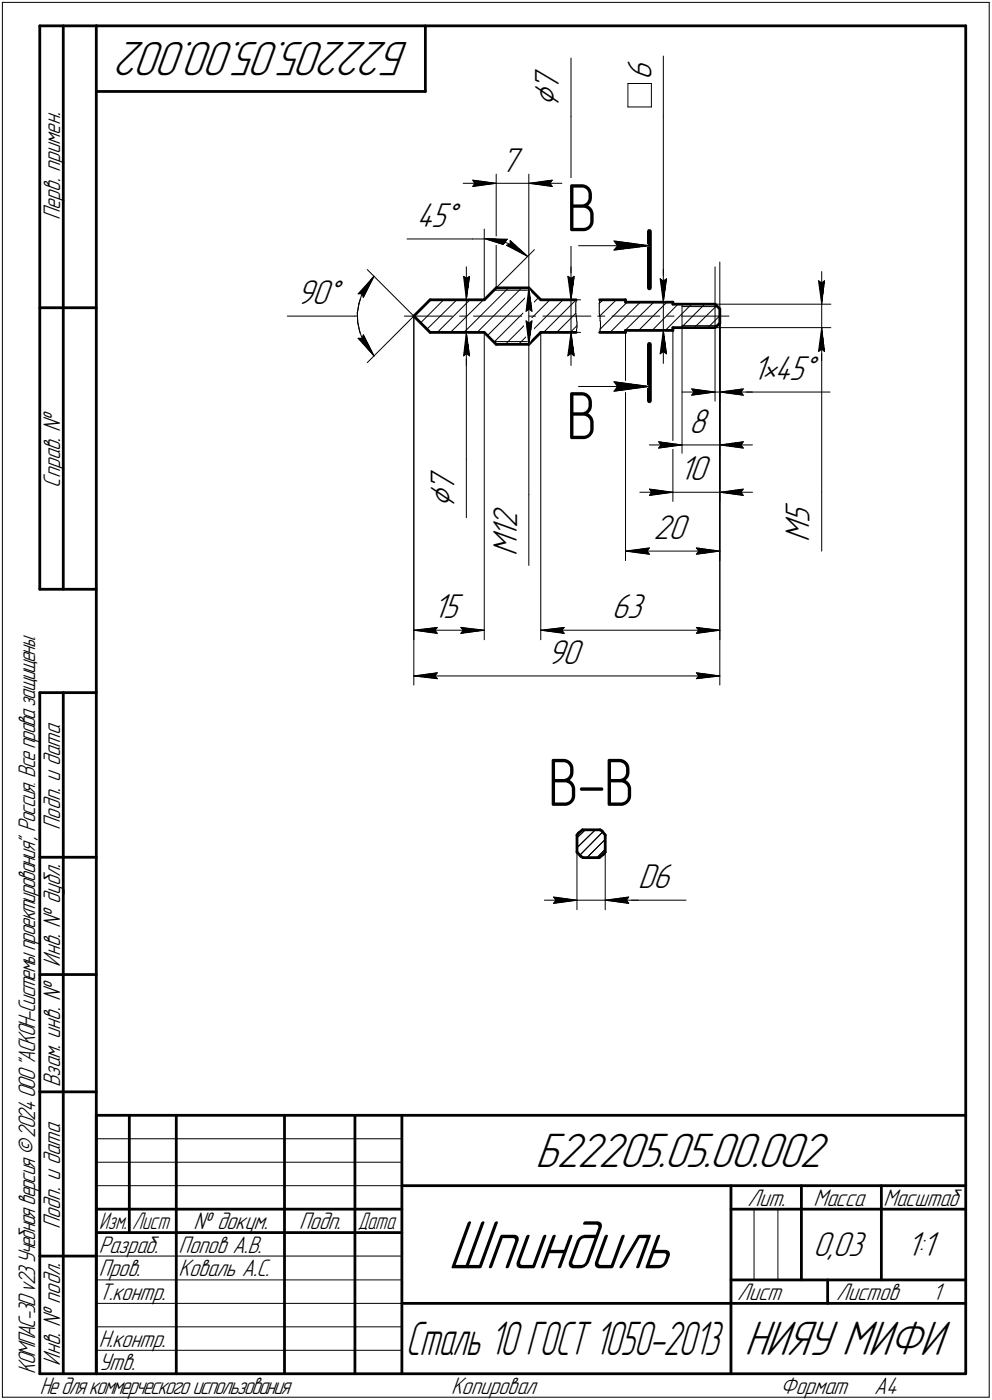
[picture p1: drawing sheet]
<svg xmlns="http://www.w3.org/2000/svg" width="211mm" height="298mm" viewBox="0 0 211 298" stroke-linecap="round" stroke-linejoin="round" font-family="sans-serif">
<defs><g id="words">
<text font-size="15.6" x="95.3" y="270.1">Шпиндиль</text>
<g font-size="14.6">
<text x="120.6" y="49.2">В</text>
<text x="120.6" y="93.5">В</text>
<text x="116.7" y="171.6">В-В</text>
</g>
<g font-size="10.9">
<text x="87.1" y="9" transform="rotate(-180 87.1 9)">Б22205.05.00.002</text>
<text x="113.9" y="248.5">Б22205.05.00.002</text>
<text x="158.4" y="288.5">НИЯУ МИФИ</text>
</g>
<text font-size="10.7" x="86.3" y="288.5">Сталь 10 ГОСТ 1050-2013</text>
<g font-size="8.5">
<text x="118.9" y="22.8" transform="rotate(-90 118.9 22.8)">⌀</text>
<text x="96.7" y="108.3" transform="rotate(-90 96.7 108.3)">⌀</text>
</g>
<g font-size="7.8">
<text x="138.6" y="17.1" transform="rotate(-90 138.6 17.1)">6</text>
<text x="118.9" y="19.4" transform="rotate(-90 118.9 19.4)">7</text>
<text x="106.5" y="36.5">7</text>
<text x="88.6" y="48.3">45°</text>
<text x="63.2" y="64.7">90°</text>
<text x="160.1" y="80.9">1•45°</text>
<text x="146.6" y="92.2">8</text>
<text x="96.7" y="104.8" transform="rotate(-90 96.7 104.8)">7</text>
<text x="144.6" y="102.3">10</text>
<text x="110" y="112.3" transform="rotate(-90 110 112.3)">2</text>
<text x="172.3" y="111.4" transform="rotate(-90 172.3 111.4)">5</text>
<text x="110" y="118.4" transform="rotate(-90 110 118.4)">M</text>
<text x="110" y="114.5" transform="rotate(-90 110 114.5)">1</text>
<text x="139.1" y="114.8">20</text>
<text x="172.3" y="115.4" transform="rotate(-90 172.3 115.4)">M</text>
<text x="92.2" y="131.7">15</text>
<text x="130.2" y="131.7">63</text>
<text x="116.5" y="141.4">90</text>
<text x="135.8" y="189.2">D6</text>
<text x="173" y="267.5">0,03</text>
<text x="192.9" y="267.5">1:1</text>
</g>
<g font-size="5.4">
<text x="12.8" y="46.9" transform="rotate(-90 12.8 46.9)">Перв. примен.</text>
<text x="12.8" y="103.8" transform="rotate(-90 12.8 103.8)">Справ. №</text>
<text x="12.8" y="176.7" transform="rotate(-90 12.8 176.7)">Подп. и дата</text>
<text x="12.8" y="205.8" transform="rotate(-90 12.8 205.8)">Инв. № дубл.</text>
<text x="12.8" y="231.6" transform="rotate(-90 12.8 231.6)">Взам. инв. №</text>
<text x="159.1" y="256.8">Лит.</text>
<text x="173.1" y="256.8">Масса</text>
<text x="188" y="256.8">Масштаб</text>
<text x="12.8" y="261.7" transform="rotate(-90 12.8 261.7)">Подп. и дата</text>
<text x="41.2" y="261.8">№ докум.</text>
<text x="63.6" y="261.8">Подп.</text>
<text x="21" y="266.8">Разраб.</text>
<text x="38" y="266.8">Попов А.В.</text>
<text x="21" y="271.8">Пров.</text>
<text x="38" y="271.8">Коваль А.С.</text>
<text x="21" y="276.8">Т.контр.</text>
<text x="156.9" y="276.8">Лист</text>
<text x="177.9" y="276.8">Листов</text>
<text x="198.4" y="276.8">1</text>
<text x="21" y="286.8">Н.контр.</text>
<text x="7.5" y="292.5" transform="rotate(-90 7.5 292.5)">КОМПАС-3Dv23Учебнаяверсия©2024ООО&quot;АСКОН-Системыпроектирования&quot;, Россия. Всеправазащищены.</text>
<text x="12.8" y="290.8" transform="rotate(-90 12.8 290.8)">Инв. № подл.</text>
<text x="21" y="291.8">Утв.</text>
<text x="8.5" y="296.7">Недлякоммерческогоиспользования</text>
<text x="96" y="296.8">Копировал</text>
<text x="166" y="296.8">Формат</text>
<text x="186" y="296.8">A4</text>
</g>
<g font-size="5.3">
<text x="21.1" y="261.8">Изм.</text>
<text x="28.1" y="261.8">Лист</text>
<text x="76.1" y="261.8">Дата</text>
</g>
</g></defs>
<g fill="none" stroke="#000" stroke-width=".59">
<path d="M8.5 5.5v120zM8.5 5.5h12zM13.5 5.5v120zM20.5 5.5v287zM20.5 5.5h185zM20.5 19.5h70zM90.5 5.5v14zM205.5 5.5v287zM8.5 65.5h12zM88.1 67.3l3.4 3.5zM91.5 63.8l-3.4 3.5zM91.5 70.8h11.5z"/>
<path d="M91.5 63.8h11.5zM103 70.8l2.6 2.5zM105.6 61.3l-2.6 2.5zM105.6 61.3h6.9zM105.6 73.3h6.9zM112.5 61.3l2.6 2.5zM115.1 70.8h7.5zM115.1 63.8h7.5zM115.1 70.8l-2.6 2.5zM127.6 70.8h5.5zM127.6 63.8h5.5zM133.1 70.4v.4z"/>
<path d="M133.1 64.3h10.1zM133.1 63.8v.5zM133.1 70.4h10.1zM143.2 64.8h8.9zM143.2 64.3v.5zM143.2 69.8h8.9zM143.2 69.8v.6zM152.1 64.8l1.1 1zM152.1 69.8l1.1-1zM153.2 65.8v3zM8.5 125.5h12zM8.5 147.5v145z"/>
<path d="M8.5 147.5h12zM13.5 147.5v145zM122.8 177.8v3.6zM123.1 177.4l.9-.7zM123.1 177.4l-.3 .4zM124 176.7h3.7zM127.7 176.7l.4 .3zM128.1 177l.7 .8zM128.8 177.8v3.6zM8.5 182.5h12zM122.8 181.4l.7 .9zM123.5 182.3l.5 .3z"/>
<path d="M124 182.6h3.5zM127.5 182.6l.9-.7zM128.8 181.4l-.4 .5zM8.5 207.5h12zM8.5 232.5h12zM20.5 237.5h185zM20.5 237.5v55zM27.5 237.5v25zM37.5 237.5v55zM60.5 237.5v55zM75.5 237.5v55zM85.5 237.5v55z"/>
<path d="M20.5 257.5h65zM85.5 252.5h120zM155.5 252.5v40zM155.5 257.5h15zM170.5 252.5v20zM170.5 257.5h35zM187.5 252.5v20zM8.5 267.5h12zM20.5 262.5h65zM85.5 277.5h70zM155.5 277.5h50zM155.5 272.5h50z"/>
<path d="M176.1 272.5v5zM8.5 292.5h12zM20.5 292.5h185z"/>
</g>
<g fill="none" stroke="#000" stroke-width=".21">
<path d="M.5 .5v297zM.5 .5h210zM121.5 12.4v12.4zM133.6 17.8v5zM133.6 17.8h5zM138.6 17.8v5zM141.1 11.9v12.9zM210.5 .5v297zM98.6 39h7zM100.6 38.4l5 .6zM100.6 38.4l.4 .6zM100.6 39.7l5-.7z"/>
<path d="M101 39l-.4 .7zM105.6 37.1v24.2zM105.6 39h6.9zM112.5 37.1v24.2zM112.5 39l5 .7zM112.5 39l5-.6zM112.5 39h7zM117 39l.5 .7zM117.5 38.4l-.5 .6zM121.5 24.8v39zM133.6 22.8h5zM141.1 24.8v39.5z"/>
<path d="M78.1 57.4l10 9.9zM79.1 59.4l-1.2 1.6zM79.1 59.4l.5-.6zM79.6 58.8l-2.3 4.5zM79.6 58.8l-3.4 3.8zM86.6 50.9h13.9zM98.6 58.8l.6 .5zM98.6 58.8l.6 5zM99.2 59.3l.7-.5zM99.2 56.8v7zM99.9 58.8l-.7 5zM100.5 50.9h3.8z"/>
<path d="M103 50.8l2.2 .2zM103 48.8v15zM103 50.8l5.1 .2zM103 50.8l4.9 1.5zM105.2 51l2 .5zM107.2 51.5l1.9 .7zM107.4 51.6l.7-.6zM107.4 51.6l.5 .7zM107.8 52.2l4.5 2.4zM107.8 52.2l.7-.2zM108.5 51.2v.8zM108.5 51.2l3.8 3.4z"/>
<path d="M109.1 52.2l1.8 1.2zM110.9 53.4l1.4 1.2zM120.8 58.8l.7 .5zM120.8 58.8l.7 5zM121.5 59.3l.7-.5zM121.5 56.8v7zM122.2 58.8l-.7 5zM123.1 52.3h15.1zM130.6 53.3l7.6-1zM130.6 51.3l.8 1zM130.6 51.3l7.6 1zM131.4 52.3l-.8 1z"/>
<path d="M140.5 59.4l.6 .5zM140.5 59.4l.6 4.9zM141.1 59.9l.7-.5zM141.1 57.3v7zM141.8 59.4l-.7 4.9zM152.1 56.8v28.6zM153.2 55.8v29.6zM174.2 59.8l.6 .5zM174.2 59.8l.6 5zM174.8 57.8v7zM175.4 59.8l-.6 5zM61.1 67.3h14.3z"/>
<path d="M75.4 67.3h.6zM76 66.6l.1 2.1zM76.1 68.7l.4 1.9zM76.2 72.1l3.4 3.7zM76.2 72.1h.8zM76.2 62.6h.8zM76.4 64.7l-.4 1.9zM76.5 70.6l.7 1.9zM77 62.7l-.6 2zM77 62.6l.3 .7zM77.2 72.5l1 1.8zM77.3 71.3l-.3 .8z"/>
<path d="M77.3 71.3l2.3 4.5zM77.9 61l-.9 1.7zM78.2 74.3l1.4 1.5zM86 67.3h10.3zM88.1 67.3l-10 9.9zM88.1 67.3v78.6zM88.1 67.3v68.9zM89.5 68.7l4.9-4.9zM90.8 70.1l6.4-6.3zM93 70.8l7-7zM94.6 63.8h6.7zM94.6 70.8h6.7z"/>
<path d="M95.8 70.8l7.1-7zM97.8 67.3h1.4zM98.6 75.8l.6-.5zM98.7 70.8l9.5-9.5zM99.2 70.8v27zM99.2 70.8l-.6 5zM99.2 75.3l.7 .5zM99.2 70.8l.7 5zM99.2 70.8v7zM99.2 63.8v7zM100.8 67.3h10.2zM103 70.8v65.4z"/>
<path d="M103.7 71.5l9.5-9.5zM105 61.8h8.1zM105 72.7h8.1zM105.1 72.9l9.5-9.6zM105.6 61.3l8.1-8.1zM107.5 73.3l9.5-9.5zM111 61.3l-9.5 9.5zM111.9 66.3l.6-.5zM111.9 68.3l.6 5zM111.9 68.3l.6 .5zM112.5 67.3h1.5zM112.5 73.3v32z"/>
<path d="M112.5 61.3l.7 5zM112.5 65.8l.7 .5zM112.5 61.3l-.6 5zM112.5 68.8l.7-.5zM112.5 61.3v12zM113.2 68.3l-.7 5zM115.1 70.8v65.4zM115.5 67.3h7.1zM115.7 70.8l6.9-7zM118.4 70.8l4.1-4.1zM119.8 63.8l-9.5 9.5zM119.8 70.8h3.7z"/>
<path d="M120.2 63.8h3.3zM120.8 75.8l.7-.5zM121.3 70.8l1.5-1.5zM121.5 70.8l-.7 5zM121.5 75.3l.7 .5zM121.5 70.8l.7 5zM121.5 70.8v7zM121.5 63.8v7zM122.5 66.7l.1 .4zM122.5 66.4v.3zM122.5 66v.4zM122.5 65.6v.4z"/>
<path d="M122.5 65.3v.3zM122.5 64.9v.4zM122.5 64.5v.4zM122.6 67.3h3.1zM122.6 67.5l.1 .3zM122.6 67.1v.4zM122.6 64.2l-.1 .3zM122.6 63.8v.4zM122.7 70.4l-.1 .4zM122.7 70.1v.3zM122.7 68.2l.1 .4zM122.7 67.8v.4z"/>
<path d="M122.8 69.7l-.1 .4zM122.8 69.3v.4zM122.8 69v.3zM122.8 68.6v.4zM127.2 67.3h.4zM127.5 64.6l.9-.8zM127.5 64.5v.4zM127.5 64.9v.4zM127.5 65.3v.3zM127.5 65.6v.4zM127.5 66v.4zM127.5 66.4v.3z"/>
<path d="M127.5 66.7l.1 .4zM127.6 67.3h1.1zM127.6 67.3l3.5-3.5zM127.6 63.8v.4zM127.6 64.2l-.1 .3zM127.6 67.1l.1 .4zM127.7 67.5v.3zM127.7 67.8v.4zM127.7 68.2l.1 .4zM127.7 70.1v.3zM127.7 70.4l-.1 .4zM127.8 68.6v.4z"/>
<path d="M127.8 69v.3zM127.8 69.3v.4zM127.8 69.7l-.1 .4zM129.8 70.8l6.4-6.5zM130.2 67.3h10.2zM132.6 70.8l6.5-6.5zM133.1 70.4v49zM133.4 64.3l-5.7 5.8zM135.9 70.4l6-6.1zM138.8 64.3h4.4zM139.2 70.4h4zM140.5 75.4l.6-.6z"/>
<path d="M141.1 70.4l-.6 5zM141.1 74.8l.7 .6zM141.1 70.4l.7 5zM141.1 70.4v7zM141.1 64.3v6.1zM141.6 70.4l5.6-5.6zM141.9 67.3h1.5zM143.2 69.8v37zM144.3 64.8l-5.5 5.6zM144.9 67.3h10.2zM144.9 69.8l5-5zM145.1 65.3h7.5z"/>
<path d="M145.1 64.8v5zM145.1 69.3h7.5zM145.1 69.8v27zM147.7 69.8l4.8-4.7zM150.6 69.8l2.6-2.6zM152.1 64.8h24.7zM152.1 69.8h24.7zM153.2 67.3v78.6zM153.2 67.3v68.9zM153.2 68.8v28zM153.2 68.8v38zM153.2 68.8v50.6z"/>
<path d="M174.2 74.8l.6-.5zM174.8 69.8v35zM174.8 60.3l.6-.5zM174.8 69.8l-.6 5zM174.8 74.3l.6 .5zM174.8 69.8l.6 5zM174.8 69.8v7zM174.8 64.8v5zM99.2 97.8v12.4zM123.1 82.3h15.1zM130.6 83.3l7.6-1zM130.6 81.3l.8 1z"/>
<path d="M130.6 81.3l7.6 1zM131.4 82.3l-.8 1zM138.2 94.7h6.9zM140.1 94.1l5 .6zM140.1 94.1l.5 .6zM140.1 95.4l5-.7zM140.6 94.7l-.5 .7zM145.1 83.5h7zM145.1 94.7h8.1zM147.2 82.8l4.9 .7zM147.2 82.8l.5 .7zM147.2 84.2l4.9-.7z"/>
<path d="M147.7 83.5l-.5 .7zM152.1 83.5h1.1zM153.2 83.5h5zM153.2 83.5l5 .7zM153.2 83.5l5-.7zM153.2 83.5h6.9zM153.2 94.7l5 .7zM153.2 94.7l5-.6zM153.2 94.7h6.9zM157.6 83.5l.6 .7zM157.6 94.7l.6 .7zM158.2 83.5h18.4z"/>
<path d="M158.2 82.8l-.6 .7zM158.2 94.1l-.6 .6zM112.5 105.3v15.1zM133.1 117.3l5.1-.6zM133.1 117.3l5.1 .7zM133.1 117.3h20.1zM136.1 104.8h7.1zM137.7 117.3l.5 .7zM138.2 104.1l5 .7zM138.2 104.1l.4 .7zM138.2 105.5l5-.7zM138.2 116.7l-.5 .6z"/>
<path d="M138.6 104.8l-.4 .7zM143.2 104.8h10zM148.2 118l5-.7zM148.2 116.7l.5 .6zM148.2 116.7l5 .6zM148.7 117.3l-.5 .7zM153.2 104.8l5 .7zM153.2 104.8l5-.7zM153.2 104.8h6.9zM157.6 104.8l.6 .7zM158.2 104.1l-.6 .7zM174.8 104.8v12.5z"/>
<path d="M88.1 134.2l4.9-.6zM88.1 134.2l4.9 .7zM88.1 134.2h14.9zM92.5 134.2l.5 .7zM93 133.6l-.5 .6zM98 134.9l5-.7zM98 133.6l.6 .6zM98 133.6l5 .6zM98.6 134.2l-.6 .7zM115.1 134.2l5-.6zM115.1 134.2l5 .7zM115.1 134.2h38.1z"/>
<path d="M119.5 134.2l.6 .7zM120.1 133.6l-.6 .6zM148.2 134.9l5-.7zM148.2 133.6l.5 .6zM148.2 133.6l5 .6zM148.7 134.2l-.5 .7zM88.1 143.9l4.9-.6zM88.1 143.9l4.9 .6zM88.1 143.9h65.1zM92.5 143.9l.5 .6zM93 143.3l-.5 .6zM148.2 144.5l5-.6z"/>
<path d="M148.2 143.3l.5 .6zM148.2 143.3l5 .6zM148.7 143.9l-.5 .6zM122.8 178.4l1.7-1.7zM122.8 179.6v14.1zM128.3 177.1l-4.9 5zM128.8 179.6v14.1zM115.8 191.7h7zM117.8 191l5 .7zM117.8 191l.5 .7zM117.8 192.4l5-.7zM118.3 191.7l-.5 .7z"/>
<path d="M122.8 180.5l3.9-3.8zM122.8 191.7h6zM124.9 182.6l3.9-3.9zM127 182.6l1.8-1.8zM128.8 191.7h5zM128.8 191.7l5 .7zM128.8 191.7l5-.7zM128.8 191.7h7zM133.3 191.7l.5 .7zM133.8 191.7h12.2zM133.8 191l-.5 .7zM20.5 247.5h65z"/>
<path d="M20.5 252.5h65zM20.5 242.5h65zM160.4 257.5v15zM165.5 257.5v15zM20.5 267.5h65zM20.5 272.5h65zM20.5 277.5h65zM.5 297.5h210zM20.5 282.5h65zM20.5 287.5h65z"/>
</g>
<path d="M138.2 49.3v12zM138.2 73.3v12z" fill="none" stroke="#000" stroke-width="1"/>
<g fill="#fff" stroke="#fff" stroke-width=".21">
<path d="M63.2 59h10.3zM63.2 59.1h10.3zM63.2 59.2h10.3zM63.2 59.3h10.3zM63.2 59.4h10.3zM63.2 59.4h10.3zM63.2 59.5h10.3zM63.2 59.6h10.3zM63.2 59.7h10.3zM63.2 59.8h10.3zM63.2 59.9h10.3zM63.2 59.9h10.3zM63.2 60h10.3zM63.2 60.1h10.3zM63.2 60.2h10.3zM63.2 60.3h10.3zM63.2 60.4h10.3zM63.2 60.5h10.3zM63.2 60.5h10.3zM63.2 60.6h10.3zM63.2 60.7h10.3zM63.2 60.8h10.3zM63.2 60.9h10.3zM63.2 61h10.3zM63.2 61h10.3zM63.2 61.1h10.3zM63.2 61.2h10.3zM63.2 61.3h10.3zM63.2 61.4h10.3zM63.2 61.5h10.3zM63.2 61.6h10.3zM63.2 61.6h10.3zM63.2 61.7h10.3zM63.2 61.8h10.3zM63.2 61.9h10.3zM63.2 62h10.3zM63.2 62.1h10.3zM63.2 62.1h10.3zM63.2 62.2h10.3zM63.2 62.3h10.3zM63.2 62.4h10.3zM63.2 62.5h10.3zM63.2 62.6h10.3zM63.2 62.7h10.3zM63.2 62.7h10.3zM63.2 62.8h10.3zM63.2 62.9h10.3zM63.2 63h10.3zM63.2 63.1h10.3zM63.2 63.2h10.3zM63.2 63.2h10.3zM63.2 63.3h10.3zM63.2 63.4h10.3zM63.2 63.5h10.3zM63.2 63.6h10.3zM63.2 63.7h10.3zM63.2 63.8h10.3zM63.2 63.8h10.3zM63.2 63.9h10.3zM63.2 64h10.3zM63.2 64.1h10.3zM63.2 64.2h10.3zM63.2 64.3h10.3zM63.2 64.3h10.3zM63.2 64.4h10.3zM63.2 64.5h10.3zM63.2 64.6h10.3zM63.2 64.7h10.3zM63.2 64.8h10.3zM63.2 64.9h10.3zM63.2 64.9h10.3zM63.2 65h10.3zM63.2 65.1h10.3zM63.2 65.2h10.3zM63.2 65.3h10.3zM63.2 65.4h10.3zM63.2 65.4h10.3zM63.2 65.5h10.3zM63.2 65.6h10.3zM63.2 65.7h10.3zM63.2 65.8h10.3zM63.2 65.9h10.3zM63.2 66h10.3zM63.2 66h10.3zM63.2 66.1h10.3zM63.2 66.2h10.3z"/>
<path d="M77.4 70.6h.2zM77.2 70.7h.4zM77.1 70.8h.5zM77 70.9h.6zM76.9 71h.8zM76.7 71h1zM76.6 71.1h1.2zM76.5 71.2h1.3zM76.4 71.3h1.5zM76.2 71.4h1.7zM76.1 71.5h1.9zM75.9 71.5h2.1zM75.9 71.6h2.2zM75.7 71.7h2.4zM75.6 71.8h2.5zM75.4 71.9h2.7zM75.5 72h2.7zM75.6 72.1h2.6zM75.7 72.1h2.6zM75.8 72.2h2.5zM75.9 72.3h2.5zM75.9 72.4h2.5zM76 72.5h2.5zM76.1 72.6h2.4zM76.1 72.6h2.5zM76.2 72.7h2.4zM76.3 72.8h2.4zM76.4 72.9h2.3zM76.5 73h2.2zM76.5 73.1h2.2zM76.6 73.2h2.2zM76.7 73.2h2.1zM76.7 73.3h2.2zM76.8 73.4h2.1zM76.9 73.5h2.1zM77 73.6h2zM77 73.7h2.1zM77.1 73.7h2zM77.2 73.8h2zM77.3 73.9h1.9zM77.4 74h1.8zM77.4 74.1h1.8zM77.5 74.2h1.7zM77.6 74.3h1.6zM77.6 74.3h1.7zM77.7 74.4h1.6zM77.8 74.5h1.5zM77.9 74.6h1.4zM78 74.7h1.4zM78 74.8h1.4zM78.1 74.8h1.3zM78.3 74.9h1.1zM78.4 75h1zM78.6 75.1h.9zM78.7 75.2h.8zM78.8 75.3h.7zM79 75.4h.5zM79.1 75.4h.5zM79.2 75.5h.4zM79.3 75.6h.3z"/>
<path d="M79.3 59h.3zM79.2 59.1h.4zM79.1 59.2h.5zM79 59.3h.5zM78.8 59.4h.7zM78.7 59.4h.8zM78.6 59.5h.9zM78.4 59.6h1zM78.3 59.7h1.1zM78.1 59.8h1.3zM78 59.9h1.4zM78 59.9h1.4zM77.9 60h1.4zM77.8 60.1h1.5zM77.7 60.2h1.6zM77.6 60.3h1.7zM77.6 60.4h1.6zM77.5 60.5h1.7zM77.4 60.5h1.8zM77.3 60.6h1.9zM77.2 60.7h2zM77.1 60.8h2.1zM77.1 60.9h2zM77 61h2.1zM77 61h2zM76.9 61.1h2.1zM76.8 61.2h2.1zM76.7 61.3h2.2zM76.6 61.4h2.2zM76.5 61.5h2.3zM76.5 61.6h2.2zM76.4 61.6h2.3zM76.3 61.7h2.4zM76.3 61.8h2.4zM76.2 61.9h2.4zM76.1 62h2.5zM76 62.1h2.5zM75.9 62.1h2.6zM75.9 62.2h2.5zM75.8 62.3h2.6zM75.7 62.4h2.6zM75.6 62.5h2.7zM75.5 62.6h2.7zM75.4 62.7h2.8zM75.6 62.7h2.5zM75.7 62.8h2.4zM75.8 62.9h2.3zM75.9 63h2.2zM76 63.1h2zM76.1 63.2h1.9zM76.3 63.2h1.6zM76.4 63.3h1.5zM76.5 63.4h1.3zM76.6 63.5h1.2zM76.7 63.6h1zM76.9 63.7h.8zM77 63.8h.6zM77.1 63.8h.5zM77.2 63.9h.4zM77.4 64h.2z"/>
<path d="M120.6 82.3h6.3zM120.6 82.4h6.3zM120.6 82.5h6.3zM120.6 82.5h6.3zM120.6 82.6h6.3zM120.6 82.7h6.3zM120.6 82.8h6.3zM120.6 82.9h6.3zM120.6 83h6.3zM120.6 83.1h6.3zM120.6 83.1h6.3zM120.6 83.2h6.3zM120.6 83.3h6.3zM120.6 83.4h6.3zM120.6 83.5h6.3zM120.6 83.6h6.3zM120.6 83.7h6.3zM120.6 83.7h6.3zM120.6 83.8h6.3zM120.6 83.9h6.3zM120.6 84h6.3zM120.6 84.1h6.3zM120.6 84.2h6.3zM120.6 84.2h6.3zM120.6 84.3h6.3zM120.6 84.4h6.3zM120.6 84.5h6.3zM120.6 84.6h6.3zM120.6 84.7h6.3zM120.6 84.8h6.3zM120.6 84.8h6.3zM120.6 84.9h6.3zM120.6 85h6.3zM120.6 85.1h6.3zM120.6 85.2h6.3zM120.6 85.3h6.3zM120.6 85.3h6.3zM120.6 85.4h6.3zM120.6 85.5h6.3zM120.6 85.6h6.3zM120.6 85.7h6.3zM120.6 85.8h6.3zM120.6 85.9h6.3zM120.6 85.9h6.3zM120.6 86h6.3zM120.6 86.1h6.3zM120.6 86.2h6.3zM120.6 86.3h6.3zM120.6 86.4h6.3zM120.6 86.4h6.3zM120.6 86.5h6.3zM120.6 86.6h6.3zM120.6 86.7h6.3zM120.6 86.8h6.3zM120.6 86.9h6.3zM120.6 87h6.3zM120.6 87h6.3zM120.6 87.1h6.3zM120.6 87.2h6.3zM120.6 87.3h6.3zM120.6 87.4h6.3zM120.6 87.5h6.3zM120.6 87.5h6.3zM120.6 87.6h6.3zM120.6 87.7h6.3zM120.6 87.8h6.3zM120.6 87.9h6.3zM120.6 88h6.3zM120.6 88.1h6.3zM120.6 88.1h6.3zM120.6 88.2h6.3zM120.6 88.3h6.3zM120.6 88.4h6.3zM120.6 88.5h6.3zM120.6 88.6h6.3zM120.6 88.6h6.3zM120.6 88.7h6.3zM120.6 88.8h6.3zM120.6 88.9h6.3zM120.6 89h6.3zM120.6 89.1h6.3zM120.6 89.2h6.3zM120.6 89.2h6.3zM120.6 89.3h6.3zM120.6 89.4h6.3zM120.6 89.5h6.3zM120.6 89.6h6.3zM120.6 89.7h6.3zM120.6 89.7h6.3zM120.6 89.8h6.3zM120.6 89.9h6.3zM120.6 90h6.3zM120.6 90.1h6.3zM120.6 90.2h6.3zM120.6 90.3h6.3zM120.6 90.3h6.3zM120.6 90.4h6.3zM120.6 90.5h6.3zM120.6 90.6h6.3zM120.6 90.7h6.3zM120.6 90.8h6.3zM120.6 90.8h6.3zM120.6 90.9h6.3zM120.6 91h6.3zM120.6 91.1h6.3zM120.6 91.2h6.3zM120.6 91.3h6.3zM120.6 91.4h6.3zM120.6 91.4h6.3zM120.6 91.5h6.3zM120.6 91.6h6.3zM120.6 91.7h6.3zM120.6 91.8h6.3zM120.6 91.9h6.3zM120.6 91.9h6.3zM120.6 92h6.3zM120.6 92.1h6.3zM120.6 92.2h6.3zM120.6 92.3h6.3zM120.6 92.4h6.3zM120.6 92.5h6.3zM120.6 92.5h6.3zM120.6 92.6h6.3zM120.6 92.7h6.3zM120.6 92.8h6.3zM120.6 92.9h6.3zM120.6 93h6.3zM120.6 93h6.3zM120.6 93.1h6.3zM120.6 93.2h6.3zM120.6 93.3h6.3zM120.6 93.4h6.3zM120.6 93.5h6.3zM120.6 93.6h6.3zM120.6 93.6h6.3zM120.6 93.7h6.3zM120.6 93.8h6.3zM120.6 93.9h6.3zM120.6 94h6.3zM120.6 94.1h6.3zM120.6 94.1h6.3zM120.6 94.2h6.3zM120.6 94.3h6.3zM120.6 94.4h6.3zM120.6 94.5h6.3zM120.6 94.6h6.3zM120.6 94.7h6.3zM120.6 94.7h6.3zM120.6 94.8h6.3zM120.6 94.9h6.3zM120.6 95h6.3zM120.6 95.1h6.3zM120.6 95.2h6.3zM120.6 95.2h6.3zM120.6 95.3h6.3zM120.6 95.4h6.3zM120.6 95.5h6.3zM120.6 95.6h6.3zM120.6 95.7h6.3zM120.6 95.8h6.3zM120.6 95.8h6.3zM120.6 95.9h6.3zM120.6 96h6.3zM120.6 96.1h6.3zM120.6 96.2h6.3zM120.6 96.3h6.3zM120.6 96.4h6.3zM120.6 96.4h6.3zM120.6 96.5h6.3z"/>
<path d="M120.6 38h6.3zM120.6 38.1h6.3zM120.6 38.2h6.3zM120.6 38.3h6.3zM120.6 38.4h6.3zM120.6 38.4h6.3zM120.6 38.5h6.3zM120.6 38.6h6.3zM120.6 38.7h6.3zM120.6 38.8h6.3zM120.6 38.9h6.3zM120.6 38.9h6.3zM120.6 39h6.3zM120.6 39.1h6.3zM120.6 39.2h6.3zM120.6 39.3h6.3zM120.6 39.4h6.3zM120.6 39.5h6.3zM120.6 39.5h6.3zM120.6 39.6h6.3zM120.6 39.7h6.3zM120.6 39.8h6.3zM120.6 39.9h6.3zM120.6 40h6.3zM120.6 40h6.3zM120.6 40.1h6.3zM120.6 40.2h6.3zM120.6 40.3h6.3zM120.6 40.4h6.3zM120.6 40.5h6.3zM120.6 40.6h6.3zM120.6 40.6h6.3zM120.6 40.7h6.3zM120.6 40.8h6.3zM120.6 40.9h6.3zM120.6 41h6.3zM120.6 41.1h6.3zM120.6 41.1h6.3zM120.6 41.2h6.3zM120.6 41.3h6.3zM120.6 41.4h6.3zM120.6 41.5h6.3zM120.6 41.6h6.3zM120.6 41.7h6.3zM120.6 41.7h6.3zM120.6 41.8h6.3zM120.6 41.9h6.3zM120.6 42h6.3zM120.6 42.1h6.3zM120.6 42.2h6.3zM120.6 42.2h6.3zM120.6 42.3h6.3zM120.6 42.4h6.3zM120.6 42.5h6.3zM120.6 42.6h6.3zM120.6 42.7h6.3zM120.6 42.8h6.3zM120.6 42.8h6.3zM120.6 42.9h6.3zM120.6 43h6.3zM120.6 43.1h6.3zM120.6 43.2h6.3zM120.6 43.3h6.3zM120.6 43.3h6.3zM120.6 43.4h6.3zM120.6 43.5h6.3zM120.6 43.6h6.3zM120.6 43.7h6.3zM120.6 43.8h6.3zM120.6 43.9h6.3zM120.6 43.9h6.3zM120.6 44h6.3zM120.6 44.1h6.3zM120.6 44.2h6.3zM120.6 44.3h6.3zM120.6 44.4h6.3zM120.6 44.4h6.3zM120.6 44.5h6.3zM120.6 44.6h6.3zM120.6 44.7h6.3zM120.6 44.8h6.3zM120.6 44.9h6.3zM120.6 45h6.3zM120.6 45h6.3zM120.6 45.1h6.3zM120.6 45.2h6.3zM120.6 45.3h6.3zM120.6 45.4h6.3zM120.6 45.5h6.3zM120.6 45.6h6.3zM120.6 45.6h6.3zM120.6 45.7h6.3zM120.6 45.8h6.3zM120.6 45.9h6.3zM120.6 46h6.3zM120.6 46.1h6.3zM120.6 46.1h6.3zM120.6 46.2h6.3zM120.6 46.3h6.3zM120.6 46.4h6.3zM120.6 46.5h6.3zM120.6 46.6h6.3zM120.6 46.7h6.3zM120.6 46.7h6.3zM120.6 46.8h6.3zM120.6 46.9h6.3zM120.6 47h6.3zM120.6 47.1h6.3zM120.6 47.2h6.3zM120.6 47.2h6.3zM120.6 47.3h6.3zM120.6 47.4h6.3zM120.6 47.5h6.3zM120.6 47.6h6.3zM120.6 47.7h6.3zM120.6 47.8h6.3zM120.6 47.8h6.3zM120.6 47.9h6.3zM120.6 48h6.3zM120.6 48.1h6.3zM120.6 48.2h6.3zM120.6 48.3h6.3zM120.6 48.3h6.3zM120.6 48.4h6.3zM120.6 48.5h6.3zM120.6 48.6h6.3zM120.6 48.7h6.3zM120.6 48.8h6.3zM120.6 48.9h6.3zM120.6 48.9h6.3zM120.6 49h6.3zM120.6 49.1h6.3zM120.6 49.2h6.3zM120.6 49.3h6.3zM120.6 49.4h6.3zM120.6 49.4h6.3zM120.6 49.5h6.3zM120.6 49.6h6.3zM120.6 49.7h6.3zM120.6 49.8h6.3zM120.6 49.9h6.3zM120.6 50h6.3zM120.6 50h6.3zM120.6 50.1h6.3zM120.6 50.2h6.3zM120.6 50.3h6.3zM120.6 50.4h6.3zM120.6 50.5h6.3zM120.6 50.5h6.3zM120.6 50.6h6.3zM120.6 50.7h6.3zM120.6 50.8h6.3zM120.6 50.9h6.3zM120.6 51h6.3zM120.6 51.1h6.3zM120.6 51.1h6.3zM120.6 51.2h6.3zM120.6 51.3h6.3zM120.6 51.4h6.3zM120.6 51.5h6.3zM120.6 51.6h6.3zM120.6 51.6h6.3zM120.6 51.7h6.3zM120.6 51.8h6.3zM120.6 51.9h6.3zM120.6 52h6.3zM120.6 52.1h6.3zM120.6 52.2h6.3zM120.6 52.2h6.3z"/>
<path d="M130.1 80.9h.8zM130.1 80.9h1.5zM130.1 81h2.1zM130.1 81.1h2.8zM130.1 81.2h3.5zM130.1 81.3h4.2zM130.1 81.4h4.9zM130.1 81.4h5.5zM130.1 81.5h6.2zM130.1 81.6h6.5zM130.1 81.7h6.6zM130.1 81.8h6.9zM130.1 81.9h7.1zM130.1 82h7.3zM130.1 82h7.5zM130.1 82.1h7.7zM130.1 82.2h7.9zM130.1 82.3h8.1zM130.1 82.4h7.9zM130.1 82.5h7.7zM130.1 82.5h7.5zM130.1 82.6h7.3zM130.1 82.7h7.1zM130.1 82.8h6.9zM130.1 82.9h6.6zM130.1 83h6.5zM130.1 83.1h6.2zM130.1 83.1h5.5zM130.1 83.2h4.9zM130.1 83.3h4.2zM130.1 83.4h3.5zM130.1 83.5h2.8zM130.1 83.6h2.1zM130.1 83.7h1.5zM130.1 83.7h.8z"/>
<path d="M130.1 50.8h.7zM130.1 50.9h1.3zM130.1 51h1.9zM130.1 51.1h2.6zM130.1 51.1h3.2zM130.1 51.2h3.8zM130.1 51.3h4.4zM130.1 51.4h5zM130.1 51.5h5.6zM130.1 51.6h6.2zM130.1 51.6h6.5zM130.1 51.7h6.6zM130.1 51.8h6.9zM130.1 51.9h7.1zM130.1 52h7.3zM130.1 52.1h7.5zM130.1 52.2h7.7zM130.1 52.2h7.9zM130.1 52.3h8.1zM130.1 52.4h7.9zM130.1 52.5h7.7zM130.1 52.6h7.4zM130.1 52.7h7.1zM130.1 52.7h7zM130.1 52.8h6.7zM130.1 52.9h6.5zM130.1 53h6.2zM130.1 53.1h5.6zM130.1 53.2h5zM130.1 53.3h4.4zM130.1 53.3h3.8zM130.1 53.4h3.2zM130.1 53.5h2.6zM130.1 53.6h1.9zM130.1 53.7h1.3zM130.1 53.8h.7z"/>
<path d="M116.5 135.8h8.2zM116.5 135.9h8.2zM116.5 136h8.2zM116.5 136.1h8.2zM116.5 136.1h8.2zM116.5 136.2h8.2zM116.5 136.3h8.2zM116.5 136.4h8.2zM116.5 136.5h8.2zM116.5 136.6h8.2zM116.5 136.7h8.2zM116.5 136.7h8.2zM116.5 136.8h8.2zM116.5 136.9h8.2zM116.5 137h8.2zM116.5 137.1h8.2zM116.5 137.2h8.2zM116.5 137.2h8.2zM116.5 137.3h8.2zM116.5 137.4h8.2zM116.5 137.5h8.2zM116.5 137.6h8.2zM116.5 137.7h8.2zM116.5 137.8h8.2zM116.5 137.8h8.2zM116.5 137.9h8.2zM116.5 138h8.2zM116.5 138.1h8.2zM116.5 138.2h8.2zM116.5 138.3h8.2zM116.5 138.3h8.2zM116.5 138.4h8.2zM116.5 138.5h8.2zM116.5 138.6h8.2zM116.5 138.7h8.2zM116.5 138.8h8.2zM116.5 138.9h8.2zM116.5 138.9h8.2zM116.5 139h8.2zM116.5 139.1h8.2zM116.5 139.2h8.2zM116.5 139.3h8.2zM116.5 139.4h8.2zM116.5 139.4h8.2zM116.5 139.5h8.2zM116.5 139.6h8.2zM116.5 139.7h8.2zM116.5 139.8h8.2zM116.5 139.9h8.2zM116.5 140h8.2zM116.5 140h8.2zM116.5 140.1h8.2zM116.5 140.2h8.2zM116.5 140.3h8.2zM116.5 140.4h8.2zM116.5 140.5h8.2zM116.5 140.5h8.2zM116.5 140.6h8.2zM116.5 140.7h8.2zM116.5 140.8h8.2zM116.5 140.9h8.2zM116.5 141h8.2zM116.5 141.1h8.2zM116.5 141.1h8.2zM116.5 141.2h8.2zM116.5 141.3h8.2zM116.5 141.4h8.2zM116.5 141.5h8.2zM116.5 141.6h8.2zM116.5 141.6h8.2zM116.5 141.7h8.2zM116.5 141.8h8.2zM116.5 141.9h8.2zM116.5 142h8.2zM116.5 142.1h8.2zM116.5 142.2h8.2zM116.5 142.2h8.2zM116.5 142.3h8.2zM116.5 142.4h8.2zM116.5 142.5h8.2zM116.5 142.6h8.2zM116.5 142.7h8.2zM116.5 142.7h8.2zM116.5 142.8h8.2z"/>
<path d="M93 142.7h.6zM92.4 142.8h1.2zM91.7 142.9h1.9zM91.1 143h2.5zM90.5 143.1h3.1zM89.8 143.2h3.8zM89.7 143.3h3.9zM89.5 143.3h4.1zM89.2 143.4h4.4zM89.1 143.5h4.5zM88.9 143.6h4.7zM88.6 143.7h5zM88.5 143.8h5.1zM88.3 143.8h5.3zM88.1 143.9h5.5zM88.3 144h5.3zM88.6 144.1h5zM88.7 144.2h4.9zM89 144.3h4.6zM89.2 144.4h4.4zM89.4 144.4h4.2zM89.7 144.5h3.9zM89.8 144.6h3.8zM90.5 144.7h3.1zM91.1 144.8h2.5zM91.7 144.9h1.9zM92.4 144.9h1.2zM93 145h.6z"/>
<path d="M147.7 142.7h.6zM147.7 142.8h1.2zM147.7 142.9h1.8zM147.7 143h2.5zM147.7 143.1h3.1zM147.7 143.2h3.7zM147.7 143.3h3.9zM147.7 143.3h4.1zM147.7 143.4h4.3zM147.7 143.5h4.5zM147.7 143.6h4.7zM147.7 143.7h4.9zM147.7 143.8h5.1zM147.7 143.8h5.3zM147.7 143.9h5.5zM147.7 144h5.3zM147.7 144.1h5zM147.7 144.2h4.9zM147.7 144.3h4.6zM147.7 144.4h4.4zM147.7 144.4h4.2zM147.7 144.5h3.9zM147.7 144.6h3.7zM147.7 144.7h3.1zM147.7 144.8h2.5zM147.7 144.9h1.8zM147.7 144.9h1.2zM147.7 145h.6z"/>
<path d="M92.2 126.1h6.7zM92.2 126.2h6.7zM92.2 126.2h6.7zM92.2 126.3h6.7zM92.2 126.4h6.7zM92.2 126.5h6.7zM92.2 126.6h6.7zM92.2 126.7h6.7zM92.2 126.7h6.7zM92.2 126.8h6.7zM92.2 126.9h6.7zM92.2 127h6.7zM92.2 127.1h6.7zM92.2 127.2h6.7zM92.2 127.3h6.7zM92.2 127.3h6.7zM92.2 127.4h6.7zM92.2 127.5h6.7zM92.2 127.6h6.7zM92.2 127.7h6.7zM92.2 127.8h6.7zM92.2 127.8h6.7zM92.2 127.9h6.7zM92.2 128h6.7zM92.2 128.1h6.7zM92.2 128.2h6.7zM92.2 128.3h6.7zM92.2 128.4h6.7zM92.2 128.4h6.7zM92.2 128.5h6.7zM92.2 128.6h6.7zM92.2 128.7h6.7zM92.2 128.8h6.7zM92.2 128.9h6.7zM92.2 128.9h6.7zM92.2 129h6.7zM92.2 129.1h6.7zM92.2 129.2h6.7zM92.2 129.3h6.7zM92.2 129.4h6.7zM92.2 129.5h6.7zM92.2 129.5h6.7zM92.2 129.6h6.7zM92.2 129.7h6.7zM92.2 129.8h6.7zM92.2 129.9h6.7zM92.2 130h6.7zM92.2 130h6.7zM92.2 130.1h6.7zM92.2 130.2h6.7zM92.2 130.3h6.7zM92.2 130.4h6.7zM92.2 130.5h6.7zM92.2 130.6h6.7zM92.2 130.6h6.7zM92.2 130.7h6.7zM92.2 130.8h6.7zM92.2 130.9h6.7zM92.2 131h6.7zM92.2 131.1h6.7zM92.2 131.1h6.7zM92.2 131.2h6.7zM92.2 131.3h6.7zM92.2 131.4h6.7zM92.2 131.5h6.7zM92.2 131.6h6.7zM92.2 131.7h6.7zM92.2 131.7h6.7zM92.2 131.8h6.7zM92.2 131.9h6.7zM92.2 132h6.7zM92.2 132.1h6.7zM92.2 132.2h6.7zM92.2 132.2h6.7zM92.2 132.3h6.7zM92.2 132.4h6.7zM92.2 132.5h6.7zM92.2 132.6h6.7zM92.2 132.7h6.7zM92.2 132.8h6.7zM92.2 132.8h6.7zM92.2 132.9h6.7zM92.2 133h6.7zM92.2 133.1h6.7zM92.2 133.2h6.7z"/>
<path d="M93 133.1h.6zM92.4 133.2h1.2zM91.7 133.3h1.9zM91.1 133.3h2.5zM90.5 133.4h3.1zM89.8 133.5h3.8zM89.7 133.6h3.9zM89.4 133.7h4.2zM89.2 133.8h4.4zM89 133.9h4.6zM88.7 133.9h4.9zM88.6 134h5zM88.3 134.1h5.3zM88.1 134.2h5.5zM88.3 134.3h5.3zM88.5 134.4h5.1zM88.6 134.5h5zM88.9 134.5h4.7zM89.1 134.6h4.5zM89.2 134.7h4.4zM89.5 134.8h4.1zM89.7 134.9h3.9zM89.8 135h3.8zM90.5 135h3.1zM91.1 135.1h2.5zM91.7 135.2h1.9zM92.4 135.3h1.2zM93 135.4h.6z"/>
<path d="M97.5 133.1h.7zM97.5 133.2h1.3zM97.5 133.3h1.9zM97.5 133.3h2.6zM97.5 133.4h3.2zM97.5 133.5h3.8zM97.5 133.6h4zM97.5 133.7h4.3zM97.5 133.8h4.4zM97.5 133.9h4.7zM97.5 133.9h4.9zM97.5 134h5.1zM97.5 134.1h5.4zM97.5 134.2h5.5zM97.5 134.3h5.4zM97.5 134.4h5.2zM97.5 134.5h4.9zM97.5 134.5h4.8zM97.5 134.6h4.6zM97.5 134.7h4.4zM97.5 134.8h4.2zM97.5 134.9h4zM97.5 135h3.8zM97.5 135h3.2zM97.5 135.1h2.6zM97.5 135.2h1.9zM97.5 135.3h1.3zM97.5 135.4h.7z"/>
<path d="M130.2 126.1h7.8zM130.2 126.2h7.8zM130.2 126.2h7.8zM130.2 126.3h7.8zM130.2 126.4h7.8zM130.2 126.5h7.8zM130.2 126.6h7.8zM130.2 126.7h7.8zM130.2 126.7h7.8zM130.2 126.8h7.8zM130.2 126.9h7.8zM130.2 127h7.8zM130.2 127.1h7.8zM130.2 127.2h7.8zM130.2 127.3h7.8zM130.2 127.3h7.8zM130.2 127.4h7.8zM130.2 127.5h7.8zM130.2 127.6h7.8zM130.2 127.7h7.8zM130.2 127.8h7.8zM130.2 127.8h7.8zM130.2 127.9h7.8zM130.2 128h7.8zM130.2 128.1h7.8zM130.2 128.2h7.8zM130.2 128.3h7.8zM130.2 128.4h7.8zM130.2 128.4h7.8zM130.2 128.5h7.8zM130.2 128.6h7.8zM130.2 128.7h7.8zM130.2 128.8h7.8zM130.2 128.9h7.8zM130.2 128.9h7.8zM130.2 129h7.8zM130.2 129.1h7.8zM130.2 129.2h7.8zM130.2 129.3h7.8zM130.2 129.4h7.8zM130.2 129.5h7.8zM130.2 129.5h7.8zM130.2 129.6h7.8zM130.2 129.7h7.8zM130.2 129.8h7.8zM130.2 129.9h7.8zM130.2 130h7.8zM130.2 130h7.8zM130.2 130.1h7.8zM130.2 130.2h7.8zM130.2 130.3h7.8zM130.2 130.4h7.8zM130.2 130.5h7.8zM130.2 130.6h7.8zM130.2 130.6h7.8zM130.2 130.7h7.8zM130.2 130.8h7.8zM130.2 130.9h7.8zM130.2 131h7.8zM130.2 131.1h7.8zM130.2 131.1h7.8zM130.2 131.2h7.8zM130.2 131.3h7.8zM130.2 131.4h7.8zM130.2 131.5h7.8zM130.2 131.6h7.8zM130.2 131.7h7.8zM130.2 131.7h7.8zM130.2 131.8h7.8zM130.2 131.9h7.8zM130.2 132h7.8zM130.2 132.1h7.8zM130.2 132.2h7.8zM130.2 132.2h7.8zM130.2 132.3h7.8zM130.2 132.4h7.8zM130.2 132.5h7.8zM130.2 132.6h7.8zM130.2 132.7h7.8zM130.2 132.8h7.8zM130.2 132.8h7.8zM130.2 132.9h7.8zM130.2 133h7.8zM130.2 133.1h7.8zM130.2 133.2h7.8z"/>
<path d="M120 133.1h.6zM119.4 133.2h1.2zM118.7 133.3h1.9zM118.1 133.3h2.5zM117.5 133.4h3.1zM116.8 133.5h3.8zM116.7 133.6h3.9zM116.4 133.7h4.2zM116.2 133.8h4.4zM116 133.9h4.6zM115.7 133.9h4.9zM115.6 134h5zM115.3 134.1h5.3zM115.1 134.2h5.5zM115.3 134.3h5.3zM115.5 134.4h5.1zM115.7 134.5h4.9zM115.9 134.5h4.7zM116.1 134.6h4.5zM116.2 134.7h4.4zM116.5 134.8h4.1zM116.7 134.9h3.9zM116.8 135h3.8zM117.5 135h3.1zM118.1 135.1h2.5zM118.7 135.2h1.9zM119.4 135.3h1.2zM120 135.4h.6z"/>
<path d="M147.7 133.1h.6zM147.7 133.2h1.2zM147.7 133.3h1.8zM147.7 133.3h2.5zM147.7 133.4h3.1zM147.7 133.5h3.7zM147.7 133.6h3.9zM147.7 133.7h4.2zM147.7 133.8h4.4zM147.7 133.9h4.6zM147.7 133.9h4.9zM147.7 134h5zM147.7 134.1h5.3zM147.7 134.2h5.5zM147.7 134.3h5.3zM147.7 134.4h5.1zM147.7 134.5h4.9zM147.7 134.5h4.7zM147.7 134.6h4.5zM147.7 134.7h4.3zM147.7 134.8h4.1zM147.7 134.9h3.9zM147.7 135h3.7zM147.7 135h3.1zM147.7 135.1h2.5zM147.7 135.2h1.8zM147.7 135.3h1.2zM147.7 135.4h.6z"/>
<path d="M88.6 42.6h9.9zM88.6 42.7h9.9zM88.6 42.8h9.9zM88.6 42.8h9.9zM88.6 42.9h9.9zM88.6 43h9.9zM88.6 43.1h9.9zM88.6 43.2h9.9zM88.6 43.3h9.9zM88.6 43.3h9.9zM88.6 43.4h9.9zM88.6 43.5h9.9zM88.6 43.6h9.9zM88.6 43.7h9.9zM88.6 43.8h9.9zM88.6 43.9h9.9zM88.6 43.9h9.9zM88.6 44h9.9zM88.6 44.1h9.9zM88.6 44.2h9.9zM88.6 44.3h9.9zM88.6 44.4h9.9zM88.6 44.4h9.9zM88.6 44.5h9.9zM88.6 44.6h9.9zM88.6 44.7h9.9zM88.6 44.8h9.9zM88.6 44.9h9.9zM88.6 45h9.9zM88.6 45h9.9zM88.6 45.1h9.9zM88.6 45.2h9.9zM88.6 45.3h9.9zM88.6 45.4h9.9zM88.6 45.5h9.9zM88.6 45.6h9.9zM88.6 45.6h9.9zM88.6 45.7h9.9zM88.6 45.8h9.9zM88.6 45.9h9.9zM88.6 46h9.9zM88.6 46.1h9.9zM88.6 46.1h9.9zM88.6 46.2h9.9zM88.6 46.3h9.9zM88.6 46.4h9.9zM88.6 46.5h9.9zM88.6 46.6h9.9zM88.6 46.7h9.9zM88.6 46.7h9.9zM88.6 46.8h9.9zM88.6 46.9h9.9zM88.6 47h9.9zM88.6 47.1h9.9zM88.6 47.2h9.9zM88.6 47.2h9.9zM88.6 47.3h9.9zM88.6 47.4h9.9zM88.6 47.5h9.9zM88.6 47.6h9.9zM88.6 47.7h9.9zM88.6 47.8h9.9zM88.6 47.8h9.9zM88.6 47.9h9.9zM88.6 48h9.9zM88.6 48.1h9.9zM88.6 48.2h9.9zM88.6 48.3h9.9zM88.6 48.3h9.9zM88.6 48.4h9.9zM88.6 48.5h9.9zM88.6 48.6h9.9zM88.6 48.7h9.9zM88.6 48.8h9.9zM88.6 48.9h9.9zM88.6 48.9h9.9zM88.6 49h9.9zM88.6 49.1h9.9zM88.6 49.2h9.9zM88.6 49.3h9.9zM88.6 49.4h9.9zM88.6 49.4h9.9zM88.6 49.5h9.9zM88.6 49.6h9.9zM88.6 49.7h9.9zM88.6 49.8h9.9z"/>
<path d="M104.6 50.5h2.2zM104.2 50.5h4.5zM103.8 50.6h4.9zM103.5 50.7h5.2zM103 50.8h5.7zM103.2 50.9h5.5zM103.4 51h5.2zM103.5 51.1h5.1zM103.6 51.1h5zM103.7 51.2h4.9zM103.9 51.3h4.7zM104.1 51.4h4.4zM104.1 51.5h4.4zM104.3 51.6h4.2zM104.4 51.6h4.1zM104.6 51.7h3.9zM104.6 51.8h3.9zM105 51.9h3.5zM105.2 52h3.3zM105.5 52.1h3zM105.8 52.2h2.7zM106.1 52.2h2.4zM106.3 52.3h2.1zM106.7 52.4h1.7zM106.9 52.5h1.5zM107.2 52.6h1.2zM107.5 52.7h.9zM107.8 52.7h.6zM108 52.8h.4z"/>
<path d="M108.5 50.5h.1zM108.4 50.6h.3zM108.3 50.7h.5zM108.3 50.8h.6zM108.2 50.9h.8zM108.1 51h1zM108.1 51.1h1zM108 51.1h1.2zM107.9 51.2h1.4zM107.9 51.3h1.5zM107.9 51.4h1.7zM107.8 51.5h1.8zM107.8 51.6h1.9zM107.7 51.6h2.1zM107.6 51.7h2.3zM107.5 51.8h2.5zM107.4 51.9h2.7zM107.4 52h2.8zM107.4 52.1h2.8zM107.3 52.2h3zM107.2 52.2h3.3zM107.1 52.3h3.5zM107 52.4h3.7zM107.2 52.5h3.5zM107.4 52.6h3.4zM107.5 52.7h3.4zM107.7 52.7h3.3zM107.9 52.8h3.2zM108 52.9h3.2zM108.2 53h3.1zM108.4 53.1h2.9zM108.5 53.2h2.9zM108.7 53.3h2.7zM108.8 53.3h2.7zM109 53.4h2.6zM109.1 53.5h2.5zM109.3 53.6h2.4zM109.5 53.7h2.3zM109.6 53.8h2.2zM109.8 53.8h2zM110 53.9h1.8zM110.2 54h1.7zM110.3 54.1h1.7zM110.4 54.2h1.6zM110.8 54.3h1.3zM111.2 54.4h1zM111.6 54.4h.6zM111.9 54.5h.4z"/>
<path d="M91 99.8h7.3zM91 99.9h7.3zM91 100h7.3zM91 100.1h7.3zM91 100.2h7.3zM91 100.2h7.3zM91 100.3h7.3zM91 100.4h7.3zM91 100.5h7.3zM91 100.6h7.3zM91 100.7h7.3zM91 100.8h7.3zM91 100.8h7.3zM91 100.9h7.3zM91 101h7.3zM91 101.1h7.3zM91 101.2h7.3zM91 101.3h7.3zM91 101.3h7.3zM91 101.4h7.3zM91 101.5h7.3zM91 101.6h7.3zM91 101.7h7.3zM91 101.8h7.3zM91 101.9h7.3zM91 101.9h7.3zM91 102h7.3zM91 102.1h7.3zM91 102.2h7.3zM91 102.3h7.3zM91 102.4h7.3zM91 102.4h7.3zM91 102.5h7.3zM91 102.6h7.3zM91 102.7h7.3zM91 102.8h7.3zM91 102.9h7.3zM91 103h7.3zM91 103h7.3zM91 103.1h7.3zM91 103.2h7.3zM91 103.3h7.3zM91 103.4h7.3zM91 103.5h7.3zM91 103.5h7.3zM91 103.6h7.3zM91 103.7h7.3zM91 103.8h7.3zM91 103.9h7.3zM91 104h7.3zM91 104.1h7.3zM91 104.1h7.3zM91 104.2h7.3zM91 104.3h7.3zM91 104.4h7.3zM91 104.5h7.3zM91 104.6h7.3zM91 104.6h7.3zM91 104.7h7.3zM91 104.8h7.3zM91 104.9h7.3zM91 105h7.3zM91 105.1h7.3zM91 105.2h7.3zM91 105.2h7.3zM91 105.3h7.3zM91 105.4h7.3zM91 105.5h7.3zM91 105.6h7.3zM91 105.7h7.3zM91 105.7h7.3zM91 105.8h7.3zM91 105.9h7.3zM91 106h7.3zM91 106.1h7.3zM91 106.2h7.3zM91 106.3h7.3zM91 106.3h7.3zM91 106.4h7.3zM91 106.5h7.3zM91 106.6h7.3zM91 106.7h7.3zM91 106.8h7.3zM91 106.8h7.3zM91 106.9h7.3zM91 107h7.3zM91 107.1h7.3zM91 107.2h7.3zM91 107.3h7.3zM91 107.4h7.3zM91 107.4h7.3zM91 107.5h7.3zM91 107.6h7.3zM91 107.7h7.3zM91 107.8h7.3zM91 107.9h7.3zM91 107.9h7.3zM91 108h7.3zM91 108.1h7.3zM91 108.2h7.3z"/>
<path d="M98 58.3h2.5zM98.1 58.4h2.4zM98.1 58.5h2.4zM98.1 58.6h2.4zM98.1 58.7h2.4zM98.1 58.8h2.4zM98.1 58.8h2.4zM98.1 58.9h2.4zM98.2 59h2.2zM98.2 59.1h2.2zM98.2 59.2h2.2zM98.2 59.3h2.2zM98.2 59.4h2.2zM98.2 59.4h2.2zM98.2 59.5h2.2zM98.3 59.6h2zM98.3 59.7h2zM98.3 59.8h2zM98.3 59.9h2zM98.3 59.9h2zM98.3 60h2zM98.3 60.1h2zM98.3 60.2h1.9zM98.4 60.3h1.8zM98.4 60.4h1.8zM98.4 60.5h1.8zM98.4 60.5h1.8zM98.4 60.6h1.8zM98.4 60.7h1.8zM98.4 60.8h1.8zM98.5 60.9h1.7zM98.5 61h1.7zM98.5 61h1.7zM98.5 61.1h1.7zM98.5 61.2h1.7zM98.5 61.3h1.7zM98.5 61.4h1.7zM98.6 61.5h1.5zM98.6 61.6h1.5zM98.6 61.6h1.5zM98.6 61.7h1.5zM98.6 61.8h1.5zM98.6 61.9h1.5zM98.6 62h1.5zM98.6 62.1h1.4zM98.6 62.1h1.4zM98.6 62.2h1.4zM98.7 62.3h1.2zM98.7 62.4h1.2zM98.7 62.5h1.1zM98.8 62.6h1zM98.8 62.7h.9zM98.9 62.7h.8zM98.9 62.8h.8zM98.9 62.9h.8zM99 63h.7zM99 63.1h.6zM99 63.2h.6zM99.1 63.2h.4zM99.1 63.3h.4zM99.1 63.4h.4zM99.1 63.5h.3zM99.1 63.6h.3z"/>
<path d="M99.1 71h.3zM99.1 71.1h.3zM99.1 71.2h.4zM99.1 71.3h.4zM99.1 71.4h.4zM99 71.5h.6zM99 71.5h.6zM99 71.6h.7zM98.9 71.7h.8zM98.9 71.8h.8zM98.9 71.9h.8zM98.8 72h.9zM98.8 72.1h1zM98.7 72.1h1.1zM98.7 72.2h1.2zM98.7 72.3h1.2zM98.6 72.4h1.4zM98.6 72.5h1.4zM98.6 72.6h1.4zM98.6 72.6h1.5zM98.6 72.7h1.5zM98.6 72.8h1.5zM98.6 72.9h1.5zM98.6 73h1.5zM98.6 73.1h1.5zM98.6 73.2h1.5zM98.5 73.2h1.7zM98.5 73.3h1.7zM98.5 73.4h1.7zM98.5 73.5h1.7zM98.5 73.6h1.7zM98.5 73.7h1.7zM98.5 73.7h1.7zM98.4 73.8h1.8zM98.4 73.9h1.8zM98.4 74h1.8zM98.4 74.1h1.8zM98.4 74.2h1.8zM98.4 74.3h1.8zM98.4 74.3h1.8zM98.3 74.4h1.9zM98.3 74.5h2zM98.3 74.6h2zM98.3 74.7h2zM98.3 74.8h2zM98.3 74.8h2zM98.3 74.9h2zM98.3 75h2zM98.2 75.1h2.2zM98.2 75.2h2.2zM98.2 75.3h2.2zM98.2 75.4h2.2zM98.2 75.4h2.2zM98.2 75.5h2.2zM98.2 75.6h2.2zM98.1 75.7h2.4zM98.1 75.8h2.4zM98.1 75.9h2.4zM98.1 75.9h2.4zM98.1 76h2.4zM98.1 76.1h2.4zM98.1 76.2h2.4z"/>
<path d="M104.4 107.4h7.1zM104.4 107.4h7.1zM104.4 107.5h7.1zM104.4 107.6h7.1zM104.4 107.7h7.1zM104.4 107.8h7.1zM104.4 107.9h7.1zM104.4 107.9h7.1zM104.4 108h7.1zM104.4 108.1h7.1zM104.4 108.2h7.1zM104.4 108.3h7.1zM104.4 108.4h7.1zM104.4 108.5h7.1zM104.4 108.5h7.1zM104.4 108.6h7.1zM104.4 108.7h7.1zM104.4 108.8h7.1zM104.4 108.9h7.1zM104.4 109h7.1zM104.4 109.1h7.1zM104.4 109.1h7.1zM104.4 109.2h7.1zM104.4 109.3h7.1zM104.4 109.4h7.1zM104.4 109.5h7.1zM104.4 109.6h7.1zM104.4 109.6h7.1zM104.4 109.7h7.1zM104.4 109.8h7.1zM104.4 109.9h7.1zM104.4 110h7.1zM104.4 110.1h7.1zM104.4 110.2h7.1zM104.4 110.2h7.1zM104.4 110.3h7.1zM104.4 110.4h7.1zM104.4 110.5h7.1zM104.4 110.6h7.1zM104.4 110.7h7.1zM104.4 110.7h7.1zM104.4 110.8h7.1zM104.4 110.9h7.1zM104.4 111h7.1zM104.4 111.1h7.1zM104.4 111.2h7.1zM104.4 111.3h7.1zM104.4 111.3h7.1zM104.4 111.4h7.1zM104.4 111.5h7.1zM104.4 111.6h7.1zM104.4 111.7h7.1zM104.4 111.8h7.1zM104.4 111.8h7.1zM104.4 111.9h7.1zM104.4 112h7.1zM104.4 112.1h7.1zM104.4 112.2h7.1zM104.4 112.3h7.1zM104.4 112.4h7.1zM104.4 112.4h7.1zM104.4 112.5h7.1zM104.4 112.6h7.1zM104.4 112.7h7.1zM104.4 112.8h7.1zM104.4 112.9h7.1zM104.4 112.9h7.1zM104.4 113h7.1zM104.4 113.1h7.1zM104.4 113.2h7.1zM104.4 113.3h7.1zM104.4 113.4h7.1zM104.4 113.5h7.1zM104.4 113.5h7.1zM104.4 113.6h7.1zM104.4 113.7h7.1zM104.4 113.8h7.1zM104.4 113.9h7.1zM104.4 114h7.1zM104.4 114h7.1zM104.4 114.1h7.1zM104.4 114.2h7.1zM104.4 114.3h7.1zM104.4 114.4h7.1zM104.4 114.5h7.1zM104.4 114.6h7.1zM104.4 114.6h7.1zM104.4 114.7h7.1zM104.4 114.8h7.1zM104.4 114.9h7.1zM104.4 115h7.1zM104.4 115.1h7.1zM104.4 115.1h7.1zM104.4 115.2h7.1zM104.4 115.3h7.1zM104.4 115.4h7.1zM104.4 115.5h7.1zM104.4 115.6h7.1zM104.4 115.7h7.1zM104.4 115.7h7.1zM104.4 115.8h7.1zM104.4 115.9h7.1zM104.4 116h7.1zM104.4 116.1h7.1zM104.4 116.2h7.1zM104.4 116.2h7.1zM104.4 116.3h7.1zM104.4 116.4h7.1zM104.4 116.5h7.1zM104.4 116.6h7.1zM104.4 116.7h7.1zM104.4 116.8h7.1zM104.4 116.8h7.1zM104.4 116.9h7.1zM104.4 117h7.1zM104.4 117.1h7.1zM104.4 117.2h7.1zM104.4 117.3h7.1zM104.4 117.3h7.1zM104.4 117.4h7.1zM104.4 117.5h7.1zM104.4 117.6h7.1zM104.4 117.7h7.1zM104.4 117.8h7.1zM104.4 117.9h7.1zM104.4 117.9h7.1zM104.4 118h7.1zM104.4 118.1h7.1zM104.4 118.2h7.1zM104.4 118.3h7.1zM104.4 118.4h7.1z"/>
<path d="M112.4 61.6h.3zM112.4 61.6h.3zM112.4 61.7h.4zM112.4 61.8h.4zM112.4 61.9h.4zM112.3 62h.6zM112.3 62.1h.6zM112.3 62.1h.6zM112.2 62.2h.7zM112.2 62.3h.8zM112.2 62.4h.8zM112.1 62.5h.9zM112.1 62.6h1zM112 62.7h1.1zM112 62.7h1.2zM112 62.8h1.2zM111.9 62.9h1.4zM111.9 63h1.4zM111.8 63.1h1.5zM111.8 63.2h1.6zM111.8 63.2h1.6zM111.8 63.3h1.6zM111.8 63.4h1.6zM111.8 63.5h1.6zM111.8 63.6h1.6zM111.8 63.7h1.6zM111.8 63.8h1.7zM111.8 63.8h1.7zM111.8 63.9h1.7zM111.8 64h1.7zM111.8 64.1h1.7zM111.8 64.2h1.7zM111.8 64.3h1.7zM111.7 64.3h1.8zM111.7 64.4h1.8zM111.7 64.5h1.8zM111.7 64.6h1.8zM111.7 64.7h1.8zM111.7 64.8h1.8zM111.7 64.9h1.8zM111.6 64.9h1.9zM111.6 65h2zM111.6 65.1h2zM111.6 65.2h2zM111.6 65.3h2zM111.6 65.4h2zM111.6 65.4h2zM111.6 65.5h2zM111.5 65.6h2.2zM111.5 65.7h2.2zM111.5 65.8h2.2zM111.5 65.9h2.2zM111.5 66h2.2zM111.5 66h2.2zM111.5 66.1h2.2zM111.4 66.2h2.4zM111.4 66.3h2.4zM111.4 66.4h2.4zM111.4 66.5h2.4zM111.4 66.5h2.4zM111.4 66.6h2.4zM111.4 66.7h2.4z"/>
<path d="M111.3 67.8h2.5zM111.4 67.9h2.4zM111.4 68h2.4zM111.4 68.1h2.4zM111.4 68.2h2.4zM111.4 68.2h2.4zM111.4 68.3h2.4zM111.4 68.4h2.4zM111.5 68.5h2.2zM111.5 68.6h2.2zM111.5 68.7h2.2zM111.5 68.7h2.2zM111.5 68.8h2.2zM111.5 68.9h2.2zM111.5 69h2.2zM111.6 69.1h2zM111.6 69.2h2zM111.6 69.3h2zM111.6 69.3h2zM111.6 69.4h2zM111.6 69.5h2zM111.6 69.6h2zM111.6 69.7h1.9zM111.7 69.8h1.8zM111.7 69.8h1.8zM111.7 69.9h1.8zM111.7 70h1.8zM111.7 70.1h1.8zM111.7 70.2h1.8zM111.7 70.3h1.8zM111.8 70.4h1.7zM111.8 70.4h1.7zM111.8 70.5h1.7zM111.8 70.6h1.7zM111.8 70.7h1.7zM111.8 70.8h1.7zM111.8 70.9h1.7zM111.8 71h1.6zM111.8 71h1.6zM111.8 71.1h1.6zM111.8 71.2h1.6zM111.8 71.3h1.6zM111.8 71.4h1.6zM111.8 71.5h1.6zM111.8 71.5h1.5zM111.9 71.6h1.4zM111.9 71.7h1.4zM112 71.8h1.2zM112 71.9h1.2zM112 72h1.1zM112.1 72.1h1zM112.1 72.1h.9zM112.2 72.2h.8zM112.2 72.3h.8zM112.2 72.4h.7zM112.3 72.5h.6zM112.3 72.6h.6zM112.3 72.6h.6zM112.4 72.7h.4zM112.4 72.8h.4zM112.4 72.9h.4zM112.4 73h.3zM112.4 73.1h.3z"/>
<path d="M166.7 106.8h7.1zM166.7 106.8h7.1zM166.7 106.9h7.1zM166.7 107h7.1zM166.7 107.1h7.1zM166.7 107.2h7.1zM166.7 107.3h7.1zM166.7 107.4h7.1zM166.7 107.4h7.1zM166.7 107.5h7.1zM166.7 107.6h7.1zM166.7 107.7h7.1zM166.7 107.8h7.1zM166.7 107.9h7.1zM166.7 107.9h7.1zM166.7 108h7.1zM166.7 108.1h7.1zM166.7 108.2h7.1zM166.7 108.3h7.1zM166.7 108.4h7.1zM166.7 108.5h7.1zM166.7 108.5h7.1zM166.7 108.6h7.1zM166.7 108.7h7.1zM166.7 108.8h7.1zM166.7 108.9h7.1zM166.7 109h7.1zM166.7 109.1h7.1zM166.7 109.1h7.1zM166.7 109.2h7.1zM166.7 109.3h7.1zM166.7 109.4h7.1zM166.7 109.5h7.1zM166.7 109.6h7.1zM166.7 109.6h7.1zM166.7 109.7h7.1zM166.7 109.8h7.1zM166.7 109.9h7.1zM166.7 110h7.1zM166.7 110.1h7.1zM166.7 110.2h7.1zM166.7 110.2h7.1zM166.7 110.3h7.1zM166.7 110.4h7.1zM166.7 110.5h7.1zM166.7 110.6h7.1zM166.7 110.7h7.1zM166.7 110.7h7.1zM166.7 110.8h7.1zM166.7 110.9h7.1zM166.7 111h7.1zM166.7 111.1h7.1zM166.7 111.2h7.1zM166.7 111.3h7.1zM166.7 111.3h7.1zM166.7 111.4h7.1zM166.7 111.5h7.1zM166.7 111.6h7.1zM166.7 111.7h7.1zM166.7 111.8h7.1zM166.7 111.8h7.1zM166.7 111.9h7.1zM166.7 112h7.1zM166.7 112.1h7.1zM166.7 112.2h7.1zM166.7 112.3h7.1zM166.7 112.4h7.1zM166.7 112.4h7.1zM166.7 112.5h7.1zM166.7 112.6h7.1zM166.7 112.7h7.1zM166.7 112.8h7.1zM166.7 112.9h7.1zM166.7 112.9h7.1zM166.7 113h7.1zM166.7 113.1h7.1zM166.7 113.2h7.1zM166.7 113.3h7.1zM166.7 113.4h7.1zM166.7 113.5h7.1zM166.7 113.5h7.1zM166.7 113.6h7.1zM166.7 113.7h7.1zM166.7 113.8h7.1zM166.7 113.9h7.1zM166.7 114h7.1zM166.7 114h7.1zM166.7 114.1h7.1zM166.7 114.2h7.1zM166.7 114.3h7.1zM166.7 114.4h7.1zM166.7 114.5h7.1zM166.7 114.6h7.1zM166.7 114.6h7.1zM166.7 114.7h7.1zM166.7 114.8h7.1zM166.7 114.9h7.1zM166.7 115h7.1zM166.7 115.1h7.1zM166.7 115.1h7.1zM166.7 115.2h7.1zM166.7 115.3h7.1z"/>
<path d="M173.6 59.3h2.4zM173.7 59.4h2.3zM173.7 59.4h2.3zM173.7 59.5h2.3zM173.7 59.6h2.3zM173.7 59.7h2.3zM173.7 59.8h2.3zM173.7 59.9h2.3zM173.7 59.9h2.2zM173.7 60h2.2zM173.7 60.1h2.2zM173.7 60.2h2.2zM173.7 60.3h2.2zM173.7 60.4h2.2zM173.7 60.5h2.2zM173.8 60.5h2.1zM173.8 60.6h2.1zM173.8 60.7h2.1zM173.8 60.8h2.1zM173.8 60.9h2.1zM173.8 61h2.1zM173.8 61h2.1zM173.8 61.1h2zM173.9 61.2h1.9zM173.9 61.3h1.9zM173.9 61.4h1.9zM173.9 61.5h1.9zM173.9 61.6h1.9zM173.9 61.6h1.9zM173.9 61.7h1.9zM174 61.8h1.7zM174 61.9h1.7zM174 62h1.7zM174 62.1h1.7zM174 62.1h1.7zM174 62.2h1.7zM174 62.3h1.7zM174.1 62.4h1.5zM174.1 62.5h1.5zM174.1 62.6h1.5zM174.1 62.7h1.5zM174.1 62.7h1.5zM174.1 62.8h1.5zM174.1 62.9h1.5zM174.1 63h1.4zM174.2 63.1h1.3zM174.2 63.2h1.3zM174.2 63.2h1.2zM174.2 63.3h1.2zM174.3 63.4h1.1zM174.3 63.5h1zM174.3 63.6h1zM174.4 63.7h.9zM174.4 63.8h.9zM174.5 63.8h.8zM174.5 63.9h.7zM174.6 64h.6zM174.6 64.1h.6zM174.6 64.2h.5zM174.7 64.3h.4zM174.7 64.3h.3zM174.8 64.4h.2zM174.8 64.5h.2z"/>
<path d="M174.8 70h.2zM174.8 70.1h.2zM174.7 70.2h.3zM174.7 70.3h.4zM174.7 70.4h.4zM174.6 70.4h.5zM174.6 70.5h.6zM174.5 70.6h.7zM174.5 70.7h.7zM174.5 70.8h.8zM174.4 70.9h.9zM174.4 71h.9zM174.3 71h1zM174.3 71.1h1zM174.3 71.2h1.1zM174.2 71.3h1.2zM174.2 71.4h1.2zM174.2 71.5h1.3zM174.2 71.5h1.3zM174.1 71.6h1.4zM174.1 71.7h1.5zM174.1 71.8h1.5zM174.1 71.9h1.5zM174.1 72h1.5zM174.1 72.1h1.5zM174.1 72.1h1.5zM174.1 72.2h1.5zM174 72.3h1.7zM174 72.4h1.7zM174 72.5h1.7zM174 72.6h1.7zM174 72.6h1.7zM174 72.7h1.7zM174 72.8h1.7zM173.9 72.9h1.9zM173.9 73h1.9zM173.9 73.1h1.9zM173.9 73.2h1.9zM173.9 73.2h1.9zM173.9 73.3h1.9zM173.9 73.4h1.9zM173.8 73.5h2.1zM173.8 73.6h2.1zM173.8 73.7h2.1zM173.8 73.7h2.1zM173.8 73.8h2.1zM173.8 73.9h2.1zM173.8 74h2.1zM173.7 74.1h2.2zM173.7 74.2h2.2zM173.7 74.3h2.2zM173.7 74.3h2.2zM173.7 74.4h2.2zM173.7 74.5h2.2zM173.7 74.6h2.2zM173.7 74.7h2.3zM173.7 74.8h2.3zM173.7 74.8h2.3zM173.7 74.9h2.3zM173.7 75h2.3zM173.7 75.1h2.3zM173.7 75.2h2.3z"/>
<path d="M106.5 30.9h5zM106.5 31h5zM106.5 31.1h5zM106.5 31.2h5zM106.5 31.2h5zM106.5 31.3h5zM106.5 31.4h5zM106.5 31.5h5zM106.5 31.6h5zM106.5 31.7h5zM106.5 31.7h5zM106.5 31.8h5zM106.5 31.9h5zM106.5 32h5zM106.5 32.1h5zM106.5 32.2h5zM106.5 32.3h5zM106.5 32.3h5zM106.5 32.4h5zM106.5 32.5h5zM106.5 32.6h5zM106.5 32.7h5zM106.5 32.8h5zM106.5 32.9h5zM106.5 32.9h5zM106.5 33h5zM106.5 33.1h5zM106.5 33.2h5zM106.5 33.3h5zM106.5 33.4h5zM106.5 33.4h5zM106.5 33.5h5zM106.5 33.6h5zM106.5 33.7h5zM106.5 33.8h5zM106.5 33.9h5zM106.5 34h5zM106.5 34h5zM106.5 34.1h5zM106.5 34.2h5zM106.5 34.3h5zM106.5 34.4h5zM106.5 34.5h5zM106.5 34.5h5zM106.5 34.6h5zM106.5 34.7h5zM106.5 34.8h5zM106.5 34.9h5zM106.5 35h5zM106.5 35.1h5zM106.5 35.1h5zM106.5 35.2h5zM106.5 35.3h5zM106.5 35.4h5zM106.5 35.5h5zM106.5 35.6h5zM106.5 35.6h5zM106.5 35.7h5zM106.5 35.8h5zM106.5 35.9h5zM106.5 36h5zM106.5 36.1h5zM106.5 36.2h5zM106.5 36.2h5zM106.5 36.3h5zM106.5 36.4h5zM106.5 36.5h5zM106.5 36.6h5zM106.5 36.7h5zM106.5 36.7h5zM106.5 36.8h5zM106.5 36.9h5zM106.5 37h5zM106.5 37.1h5zM106.5 37.2h5zM106.5 37.3h5zM106.5 37.3h5zM106.5 37.4h5zM106.5 37.5h5zM106.5 37.6h5zM106.5 37.7h5zM106.5 37.8h5zM106.5 37.8h5zM106.5 37.9h5z"/>
<path d="M100.1 37.9h.7zM100.1 38h1.2zM100.1 38.1h1.8zM100.1 38.2h2.5zM100.1 38.3h3.1zM100.1 38.4h3.7zM100.1 38.4h4zM100.1 38.5h4.2zM100.1 38.6h4.4zM100.1 38.7h4.6zM100.1 38.8h4.9zM100.1 38.9h5.1zM100.1 38.9h5.3zM100.1 39h5.5zM100.1 39.1h5.3zM100.1 39.2h5.1zM100.1 39.3h4.9zM100.1 39.4h4.7zM100.1 39.5h4.5zM100.1 39.5h4.3zM100.1 39.6h4.1zM100.1 39.7h4zM100.1 39.8h3.7zM100.1 39.9h3.1zM100.1 40h2.5zM100.1 40h1.8zM100.1 40.1h1.2zM100.1 40.2h.7z"/>
<path d="M117.4 37.9h.6zM116.8 38h1.2zM116.2 38.1h1.8zM115.6 38.2h2.4zM115 38.3h3zM114.3 38.4h3.7zM114.1 38.4h3.9zM113.9 38.5h4.1zM113.7 38.6h4.3zM113.5 38.7h4.5zM113.2 38.8h4.8zM113 38.9h5zM112.8 38.9h5.2zM112.5 39h5.5zM112.8 39.1h5.2zM112.9 39.2h5.1zM113.1 39.3h4.9zM113.4 39.4h4.6zM113.5 39.5h4.5zM113.7 39.5h4.3zM114 39.6h4zM114.1 39.7h3.9zM114.3 39.8h3.7zM115 39.9h3zM115.6 40h2.4zM116.2 40h1.8zM116.8 40.1h1.2zM117.4 40.2h.6z"/>
<path d="M160.1 75.2h14.6zM160.1 75.3h14.6zM160.1 75.4h14.6zM160.1 75.4h14.6zM160.1 75.5h14.6zM160.1 75.6h14.6zM160.1 75.7h14.6zM160.1 75.8h14.6zM160.1 75.9h14.6zM160.1 75.9h14.6zM160.1 76h14.6zM160.1 76.1h14.6zM160.1 76.2h14.6zM160.1 76.3h14.6zM160.1 76.4h14.6zM160.1 76.5h14.6zM160.1 76.5h14.6zM160.1 76.6h14.6zM160.1 76.7h14.6zM160.1 76.8h14.6zM160.1 76.9h14.6zM160.1 77h14.6zM160.1 77h14.6zM160.1 77.1h14.6zM160.1 77.2h14.6zM160.1 77.3h14.6zM160.1 77.4h14.6zM160.1 77.5h14.6zM160.1 77.6h14.6zM160.1 77.6h14.6zM160.1 77.7h14.6zM160.1 77.8h14.6zM160.1 77.9h14.6zM160.1 78h14.6zM160.1 78.1h14.6zM160.1 78.1h14.6zM160.1 78.2h14.6zM160.1 78.3h14.6zM160.1 78.4h14.6zM160.1 78.5h14.6zM160.1 78.6h14.6zM160.1 78.7h14.6zM160.1 78.7h14.6zM160.1 78.8h14.6zM160.1 78.9h14.6zM160.1 79h14.6zM160.1 79.1h14.6zM160.1 79.2h14.6zM160.1 79.2h14.6zM160.1 79.3h14.6zM160.1 79.4h14.6zM160.1 79.5h14.6zM160.1 79.6h14.6zM160.1 79.7h14.6zM160.1 79.8h14.6zM160.1 79.8h14.6zM160.1 79.9h14.6zM160.1 80h14.6zM160.1 80.1h14.6zM160.1 80.2h14.6zM160.1 80.3h14.6zM160.1 80.3h14.6zM160.1 80.4h14.6zM160.1 80.5h14.6zM160.1 80.6h14.6zM160.1 80.7h14.6zM160.1 80.8h14.6zM160.1 80.9h14.6zM160.1 80.9h14.6zM160.1 81h14.6zM160.1 81.1h14.6zM160.1 81.2h14.6zM160.1 81.3h14.6zM160.1 81.4h14.6zM160.1 81.4h14.6zM160.1 81.5h14.6zM160.1 81.6h14.6zM160.1 81.7h14.6zM160.1 81.8h14.6zM160.1 81.9h14.6zM160.1 82h14.6zM160.1 82h14.6zM160.1 82.1h14.6zM160.1 82.2h14.6zM160.1 82.3h14.6zM160.1 82.4h14.6z"/>
<path d="M146.6 82.3h.7zM146.6 82.4h1.3zM146.6 82.5h1.9zM146.6 82.5h2.6zM146.6 82.6h3.2zM146.6 82.7h3.8zM146.6 82.8h4zM146.6 82.9h4.2zM146.6 83h4.4zM146.6 83.1h4.6zM146.6 83.1h4.8zM146.6 83.2h5zM146.6 83.3h5.2zM146.6 83.4h5.4zM146.6 83.5h5.5zM146.6 83.6h5.4zM146.6 83.7h5.2zM146.6 83.7h5zM146.6 83.8h4.8zM146.6 83.9h4.6zM146.6 84h4.4zM146.6 84.1h4.2zM146.6 84.2h4zM146.6 84.2h3.8zM146.6 84.3h3.1zM146.6 84.4h2.3zM146.6 84.5h1.6zM146.6 84.6h.8z"/>
<path d="M158.1 82.3h.6zM157.5 82.4h1.2zM156.8 82.5h1.9zM156.2 82.5h2.5zM155.6 82.6h3.1zM154.9 82.7h3.8zM154.8 82.8h3.9zM154.6 82.9h4.1zM154.3 83h4.4zM154.2 83.1h4.5zM154 83.1h4.7zM153.8 83.2h4.9zM153.6 83.3h5.1zM153.4 83.4h5.3zM153.2 83.5h5.5zM153.4 83.6h5.3zM153.6 83.7h5.1zM153.8 83.7h4.9zM154 83.8h4.7zM154.2 83.9h4.5zM154.3 84h4.4zM154.6 84.1h4.1zM154.8 84.2h3.9zM154.9 84.2h3.8zM155.7 84.3h3zM156.5 84.4h2.2zM157.2 84.5h1.5zM158 84.6h.7z"/>
<path d="M146.6 86.6h5zM146.6 86.7h5zM146.6 86.8h5zM146.6 86.9h5zM146.6 87h5zM146.6 87h5zM146.6 87.1h5zM146.6 87.2h5zM146.6 87.3h5zM146.6 87.4h5zM146.6 87.5h5zM146.6 87.5h5zM146.6 87.6h5zM146.6 87.7h5zM146.6 87.8h5zM146.6 87.9h5zM146.6 88h5zM146.6 88.1h5zM146.6 88.1h5zM146.6 88.2h5zM146.6 88.3h5zM146.6 88.4h5zM146.6 88.5h5zM146.6 88.6h5zM146.6 88.6h5zM146.6 88.7h5zM146.6 88.8h5zM146.6 88.9h5zM146.6 89h5zM146.6 89.1h5zM146.6 89.2h5zM146.6 89.2h5zM146.6 89.3h5zM146.6 89.4h5zM146.6 89.5h5zM146.6 89.6h5zM146.6 89.7h5zM146.6 89.7h5zM146.6 89.8h5zM146.6 89.9h5zM146.6 90h5zM146.6 90.1h5zM146.6 90.2h5zM146.6 90.3h5zM146.6 90.3h5zM146.6 90.4h5zM146.6 90.5h5zM146.6 90.6h5zM146.6 90.7h5zM146.6 90.8h5zM146.6 90.8h5zM146.6 90.9h5zM146.6 91h5zM146.6 91.1h5zM146.6 91.2h5zM146.6 91.3h5zM146.6 91.4h5zM146.6 91.4h5zM146.6 91.5h5zM146.6 91.6h5zM146.6 91.7h5zM146.6 91.8h5zM146.6 91.9h5zM146.6 91.9h5zM146.6 92h5zM146.6 92.1h5zM146.6 92.2h5zM146.6 92.3h5zM146.6 92.4h5zM146.6 92.5h5zM146.6 92.5h5zM146.6 92.6h5zM146.6 92.7h5zM146.6 92.8h5zM146.6 92.9h5zM146.6 93h5zM146.6 93h5zM146.6 93.1h5zM146.6 93.2h5zM146.6 93.3h5zM146.6 93.4h5zM146.6 93.5h5zM146.6 93.6h5zM146.6 93.6h5z"/>
<path d="M158.1 93.6h.6zM157.5 93.6h1.2zM156.8 93.7h1.9zM156.2 93.8h2.5zM155.6 93.9h3.1zM154.9 94h3.8zM154.8 94.1h3.9zM154.6 94.1h4.1zM154.3 94.2h4.4zM154.2 94.3h4.5zM154 94.4h4.7zM153.8 94.5h4.9zM153.6 94.6h5.1zM153.4 94.7h5.3zM153.2 94.7h5.5zM153.4 94.8h5.3zM153.6 94.9h5.1zM153.8 95h4.9zM154 95.1h4.7zM154.2 95.2h4.5zM154.3 95.2h4.4zM154.6 95.3h4.1zM154.8 95.4h3.9zM154.9 95.5h3.8zM155.7 95.6h3zM156.5 95.7h2.2zM157.2 95.8h1.5zM158 95.8h.7z"/>
<path d="M139.6 93.6h.7zM139.6 93.6h1.3zM139.6 93.7h1.9zM139.6 93.8h2.6zM139.6 93.9h3.1zM139.6 94h3.7zM139.6 94.1h4zM139.6 94.1h4.2zM139.6 94.2h4.3zM139.6 94.3h4.6zM139.6 94.4h4.8zM139.6 94.5h4.9zM139.6 94.6h5.2zM139.6 94.7h5.3zM139.6 94.7h5.5zM139.6 94.8h5.3zM139.6 94.9h5.2zM139.6 95h4.9zM139.6 95.1h4.8zM139.6 95.2h4.6zM139.6 95.2h4.3zM139.6 95.3h4.2zM139.6 95.4h4zM139.6 95.5h3.7zM139.6 95.6h3.1zM139.6 95.7h2.3zM139.6 95.8h1.5zM139.6 95.8h.8z"/>
<path d="M144.6 96.7h7.1zM144.6 96.8h7.1zM144.6 96.9h7.1zM144.6 96.9h7.1zM144.6 97h7.1zM144.6 97.1h7.1zM144.6 97.2h7.1zM144.6 97.3h7.1zM144.6 97.4h7.1zM144.6 97.5h7.1zM144.6 97.5h7.1zM144.6 97.6h7.1zM144.6 97.7h7.1zM144.6 97.8h7.1zM144.6 97.9h7.1zM144.6 98h7.1zM144.6 98h7.1zM144.6 98.1h7.1zM144.6 98.2h7.1zM144.6 98.3h7.1zM144.6 98.4h7.1zM144.6 98.5h7.1zM144.6 98.6h7.1zM144.6 98.6h7.1zM144.6 98.7h7.1zM144.6 98.8h7.1zM144.6 98.9h7.1zM144.6 99h7.1zM144.6 99.1h7.1zM144.6 99.1h7.1zM144.6 99.2h7.1zM144.6 99.3h7.1zM144.6 99.4h7.1zM144.6 99.5h7.1zM144.6 99.6h7.1zM144.6 99.7h7.1zM144.6 99.7h7.1zM144.6 99.8h7.1zM144.6 99.9h7.1zM144.6 100h7.1zM144.6 100.1h7.1zM144.6 100.2h7.1zM144.6 100.2h7.1zM144.6 100.3h7.1zM144.6 100.4h7.1zM144.6 100.5h7.1zM144.6 100.6h7.1zM144.6 100.7h7.1zM144.6 100.8h7.1zM144.6 100.8h7.1zM144.6 100.9h7.1zM144.6 101h7.1zM144.6 101.1h7.1zM144.6 101.2h7.1zM144.6 101.3h7.1zM144.6 101.3h7.1zM144.6 101.4h7.1zM144.6 101.5h7.1zM144.6 101.6h7.1zM144.6 101.7h7.1zM144.6 101.8h7.1zM144.6 101.9h7.1zM144.6 101.9h7.1zM144.6 102h7.1zM144.6 102.1h7.1zM144.6 102.2h7.1zM144.6 102.3h7.1zM144.6 102.4h7.1zM144.6 102.4h7.1zM144.6 102.5h7.1zM144.6 102.6h7.1zM144.6 102.7h7.1zM144.6 102.8h7.1zM144.6 102.9h7.1zM144.6 103h7.1zM144.6 103h7.1zM144.6 103.1h7.1zM144.6 103.2h7.1zM144.6 103.3h7.1zM144.6 103.4h7.1zM144.6 103.5h7.1zM144.6 103.5h7.1zM144.6 103.6h7.1zM144.6 103.7h7.1z"/>
<path d="M158.1 103.6h.6zM157.5 103.7h1.2zM156.8 103.8h1.9zM156.2 103.9h2.5zM155.6 104h3.1zM154.9 104.1h3.8zM154.8 104.1h3.9zM154.6 104.2h4.1zM154.3 104.3h4.4zM154.2 104.4h4.5zM154 104.5h4.7zM153.8 104.6h4.9zM153.6 104.6h5.1zM153.4 104.7h5.3zM153.2 104.8h5.5zM153.4 104.9h5.3zM153.6 105h5.1zM153.8 105.1h4.9zM154 105.2h4.7zM154.2 105.2h4.5zM154.3 105.3h4.4zM154.6 105.4h4.1zM154.8 105.5h3.9zM154.9 105.6h3.8zM155.7 105.7h3zM156.5 105.7h2.2zM157.2 105.8h1.5zM158 105.9h.7z"/>
<path d="M137.7 103.6h.6zM137.7 103.7h1.2zM137.7 103.8h1.8zM137.7 103.9h2.5zM137.7 104h3.1zM137.7 104.1h3.7zM137.7 104.1h3.9zM137.7 104.2h4.1zM137.7 104.3h4.3zM137.7 104.4h4.5zM137.7 104.5h4.7zM137.7 104.6h4.9zM137.7 104.6h5.1zM137.7 104.7h5.3zM137.7 104.8h5.5zM137.7 104.9h5.3zM137.7 105h5.1zM137.7 105.1h4.9zM137.7 105.2h4.7zM137.7 105.2h4.5zM137.7 105.3h4.3zM137.7 105.4h4.1zM137.7 105.5h3.9zM137.7 105.6h3.7zM137.7 105.7h3zM137.7 105.7h2.3zM137.7 105.8h1.5zM137.7 105.9h.7z"/>
<path d="M139 109.2h8.2zM139 109.3h8.2zM139 109.4h8.2zM139 109.5h8.2zM139 109.6h8.2zM139 109.6h8.2zM139 109.7h8.2zM139 109.8h8.2zM139 109.9h8.2zM139 110h8.2zM139 110.1h8.2zM139 110.2h8.2zM139 110.2h8.2zM139 110.3h8.2zM139 110.4h8.2zM139 110.5h8.2zM139 110.6h8.2zM139 110.7h8.2zM139 110.7h8.2zM139 110.8h8.2zM139 110.9h8.2zM139 111h8.2zM139 111.1h8.2zM139 111.2h8.2zM139 111.3h8.2zM139 111.3h8.2zM139 111.4h8.2zM139 111.5h8.2zM139 111.6h8.2zM139 111.7h8.2zM139 111.8h8.2zM139 111.8h8.2zM139 111.9h8.2zM139 112h8.2zM139 112.1h8.2zM139 112.2h8.2zM139 112.3h8.2zM139 112.4h8.2zM139 112.4h8.2zM139 112.5h8.2zM139 112.6h8.2zM139 112.7h8.2zM139 112.8h8.2zM139 112.9h8.2zM139 112.9h8.2zM139 113h8.2zM139 113.1h8.2zM139 113.2h8.2zM139 113.3h8.2zM139 113.4h8.2zM139 113.5h8.2zM139 113.5h8.2zM139 113.6h8.2zM139 113.7h8.2zM139 113.8h8.2zM139 113.9h8.2zM139 114h8.2zM139 114h8.2zM139 114.1h8.2zM139 114.2h8.2zM139 114.3h8.2zM139 114.4h8.2zM139 114.5h8.2zM139 114.6h8.2zM139 114.6h8.2zM139 114.7h8.2zM139 114.8h8.2zM139 114.9h8.2zM139 115h8.2zM139 115.1h8.2zM139 115.1h8.2zM139 115.2h8.2zM139 115.3h8.2zM139 115.4h8.2zM139 115.5h8.2zM139 115.6h8.2zM139 115.7h8.2zM139 115.7h8.2zM139 115.8h8.2zM139 115.9h8.2zM139 116h8.2zM139 116.1h8.2zM139 116.2h8.2zM139 116.2h8.2z"/>
<path d="M138 116.2h.6zM137.4 116.3h1.2zM136.8 116.4h1.8zM136.2 116.5h2.4zM135.6 116.6h3zM135 116.7h3.6zM134.8 116.8h3.8zM134.5 116.8h4.1zM134.3 116.9h4.3zM134 117h4.6zM133.9 117.1h4.7zM133.6 117.2h5zM133.3 117.3h5.3zM133.1 117.3h5.5zM133.3 117.4h5.3zM133.5 117.5h5.1zM133.8 117.6h4.8zM133.9 117.7h4.7zM134.2 117.8h4.4zM134.4 117.9h4.2zM134.6 117.9h4zM134.8 118h3.8zM135 118.1h3.6zM135.6 118.2h3zM136.2 118.3h2.4zM136.8 118.4h1.8zM137.4 118.4h1.2zM138 118.5h.6z"/>
<path d="M147.7 116.2h.6zM147.7 116.3h1.2zM147.7 116.4h1.8zM147.7 116.5h2.5zM147.7 116.6h3.1zM147.7 116.7h3.7zM147.7 116.8h3.9zM147.7 116.8h4.2zM147.7 116.9h4.4zM147.7 117h4.6zM147.7 117.1h4.9zM147.7 117.2h5zM147.7 117.3h5.3zM147.7 117.3h5.5zM147.7 117.4h5.3zM147.7 117.5h5.1zM147.7 117.6h4.9zM147.7 117.7h4.7zM147.7 117.8h4.5zM147.7 117.9h4.3zM147.7 117.9h4.1zM147.7 118h3.9zM147.7 118.1h3.7zM147.7 118.2h3.1zM147.7 118.3h2.5zM147.7 118.4h1.8zM147.7 118.4h1.2zM147.7 118.5h.6z"/>
<path d="M113.3 14.4h7.2zM113.3 14.5h7.2zM113.3 14.6h7.2zM113.3 14.6h7.2zM113.3 14.7h7.2zM113.3 14.8h7.2zM113.3 14.9h7.2zM113.3 15h7.2zM113.3 15.1h7.2zM113.3 15.2h7.2zM113.3 15.2h7.2zM113.3 15.3h7.2zM113.3 15.4h7.2zM113.3 15.5h7.2zM113.3 15.6h7.2zM113.3 15.7h7.2zM113.3 15.7h7.2zM113.3 15.8h7.2zM113.3 15.9h7.2zM113.3 16h7.2zM113.3 16.1h7.2zM113.3 16.2h7.2zM113.3 16.3h7.2zM113.3 16.3h7.2zM113.3 16.4h7.2zM113.3 16.5h7.2zM113.3 16.6h7.2zM113.3 16.7h7.2zM113.3 16.8h7.2zM113.3 16.8h7.2zM113.3 16.9h7.2zM113.3 17h7.2zM113.3 17.1h7.2zM113.3 17.2h7.2zM113.3 17.3h7.2zM113.3 17.4h7.2zM113.3 17.4h7.2zM113.3 17.5h7.2zM113.3 17.6h7.2zM113.3 17.7h7.2zM113.3 17.8h7.2zM113.3 17.9h7.2zM113.3 17.9h7.2zM113.3 18h7.2zM113.3 18.1h7.2zM113.3 18.2h7.2zM113.3 18.3h7.2zM113.3 18.4h7.2zM113.3 18.5h7.2zM113.3 18.5h7.2zM113.3 18.6h7.2zM113.3 18.7h7.2zM113.3 18.8h7.2zM113.3 18.9h7.2zM113.3 19h7.2zM113.3 19h7.2zM113.3 19.1h7.2zM113.3 19.2h7.2zM113.3 19.3h7.2zM113.3 19.4h7.2zM113.3 19.5h7.2zM113.3 19.6h7.2zM113.3 19.6h7.2zM113.3 19.7h7.2zM113.3 19.8h7.2zM113.3 19.9h7.2zM113.3 20h7.2zM113.3 20.1h7.2zM113.3 20.2h7.2zM113.3 20.2h7.2zM113.3 20.3h7.2zM113.3 20.4h7.2zM113.3 20.5h7.2zM113.3 20.6h7.2zM113.3 20.7h7.2zM113.3 20.7h7.2zM113.3 20.8h7.2zM113.3 20.9h7.2zM113.3 21h7.2zM113.3 21.1h7.2zM113.3 21.2h7.2zM113.3 21.3h7.2zM113.3 21.3h7.2zM113.3 21.4h7.2zM113.3 21.5h7.2zM113.3 21.6h7.2zM113.3 21.7h7.2zM113.3 21.8h7.2zM113.3 21.8h7.2zM113.3 21.9h7.2zM113.3 22h7.2zM113.3 22.1h7.2zM113.3 22.2h7.2zM113.3 22.3h7.2zM113.3 22.4h7.2zM113.3 22.4h7.2zM113.3 22.5h7.2zM113.3 22.6h7.2zM113.3 22.7h7.2z"/>
<path d="M120.3 58.3h2.5zM120.4 58.4h2.4zM120.4 58.5h2.4zM120.4 58.6h2.4zM120.4 58.7h2.4zM120.4 58.8h2.4zM120.4 58.8h2.4zM120.4 58.9h2.4zM120.4 59h2.3zM120.5 59.1h2.2zM120.5 59.2h2.2zM120.5 59.3h2.2zM120.5 59.4h2.2zM120.5 59.4h2.2zM120.5 59.5h2.2zM120.5 59.6h2.1zM120.5 59.7h2.1zM120.5 59.8h2.1zM120.6 59.9h2zM120.6 59.9h2zM120.6 60h2zM120.6 60.1h2zM120.6 60.2h1.9zM120.6 60.3h1.9zM120.6 60.4h1.9zM120.6 60.5h1.9zM120.6 60.5h1.9zM120.6 60.6h1.9zM120.6 60.7h1.9zM120.6 60.8h1.9zM120.6 60.9h1.8zM120.6 61h1.8zM120.6 61h1.8zM120.6 61.1h1.8zM120.6 61.2h1.8zM120.6 61.3h1.8zM120.7 61.4h1.7zM120.7 61.5h1.6zM120.7 61.6h1.6zM120.7 61.6h1.6zM120.7 61.7h1.6zM120.7 61.8h1.6zM120.7 61.9h1.6zM120.7 62h1.6zM120.7 62.1h1.6zM120.8 62.1h1.5zM120.8 62.2h1.5zM120.9 62.3h1.3zM120.9 62.4h1.3zM121 62.5h1.1zM121 62.6h1.1zM121 62.7h1zM121.1 62.7h.9zM121.1 62.8h.9zM121.2 62.9h.7zM121.2 63h.7zM121.2 63.1h.6zM121.2 63.2h.6zM121.2 63.2h.6zM121.3 63.3h.5zM121.3 63.4h.5zM121.4 63.5h.3zM121.4 63.6h.3z"/>
<path d="M121.4 71h.3zM121.4 71.1h.3zM121.3 71.2h.5zM121.3 71.3h.5zM121.2 71.4h.6zM121.2 71.5h.6zM121.2 71.5h.6zM121.2 71.6h.7zM121.2 71.7h.7zM121.1 71.8h.9zM121.1 71.9h.9zM121 72h1zM121 72.1h1.1zM121 72.1h1.1zM120.9 72.2h1.3zM120.9 72.3h1.3zM120.8 72.4h1.5zM120.8 72.5h1.5zM120.7 72.6h1.6zM120.7 72.6h1.6zM120.7 72.7h1.6zM120.7 72.8h1.6zM120.7 72.9h1.6zM120.7 73h1.6zM120.7 73.1h1.6zM120.7 73.2h1.6zM120.7 73.2h1.7zM120.6 73.3h1.8zM120.6 73.4h1.8zM120.6 73.5h1.8zM120.6 73.6h1.8zM120.6 73.7h1.8zM120.6 73.7h1.8zM120.6 73.8h1.9zM120.6 73.9h1.9zM120.6 74h1.9zM120.6 74.1h1.9zM120.6 74.2h1.9zM120.6 74.3h1.9zM120.6 74.3h1.9zM120.6 74.4h1.9zM120.6 74.5h2zM120.6 74.6h2zM120.6 74.7h2zM120.6 74.8h2zM120.5 74.8h2.1zM120.5 74.9h2.1zM120.5 75h2.1zM120.5 75.1h2.2zM120.5 75.2h2.2zM120.5 75.3h2.2zM120.5 75.4h2.2zM120.5 75.4h2.2zM120.5 75.5h2.2zM120.4 75.6h2.3zM120.4 75.7h2.4zM120.4 75.8h2.4zM120.4 75.9h2.4zM120.4 75.9h2.4zM120.4 76h2.4zM120.4 76.1h2.4zM120.4 76.2h2.4z"/>
<path d="M133 13.9h7.1zM133 14h7.1zM133 14.1h7.1zM133 14.1h7.1zM133 14.2h7.1zM133 14.3h7.1zM133 14.4h7.1zM133 14.5h7.1zM133 14.6h7.1zM133 14.6h7.1zM133 14.7h7.1zM133 14.8h7.1zM133 14.9h7.1zM133 15h7.1zM133 15.1h7.1zM133 15.2h7.1zM133 15.2h7.1zM133 15.3h7.1zM133 15.4h7.1zM133 15.5h7.1zM133 15.6h7.1zM133 15.7h7.1zM133 15.7h7.1zM133 15.8h7.1zM133 15.9h7.1zM133 16h7.1zM133 16.1h7.1zM133 16.2h7.1zM133 16.3h7.1zM133 16.3h7.1zM133 16.4h7.1zM133 16.5h7.1zM133 16.6h7.1zM133 16.7h7.1zM133 16.8h7.1zM133 16.8h7.1zM133 16.9h7.1zM133 17h7.1zM133 17.1h7.1zM133 17.2h7.1zM133 17.3h7.1zM133 17.4h7.1zM133 17.4h7.1zM133 17.5h7.1zM133 17.6h7.1zM133 17.7h7.1zM133 17.8h7.1zM133 17.9h7.1zM133 17.9h7.1zM133 18h7.1zM133 18.1h7.1zM133 18.2h7.1zM133 18.3h7.1zM133 18.4h7.1zM133 18.5h7.1zM133 18.5h7.1zM133 18.6h7.1zM133 18.7h7.1zM133 18.8h7.1zM133 18.9h7.1zM133 19h7.1zM133 19h7.1zM133 19.1h7.1zM133 19.2h7.1zM133 19.3h7.1zM133 19.4h7.1zM133 19.5h7.1zM133 19.6h7.1zM133 19.6h7.1zM133 19.7h7.1zM133 19.8h7.1zM133 19.9h7.1zM133 20h7.1zM133 20.1h7.1zM133 20.2h7.1zM133 20.2h7.1zM133 20.3h7.1zM133 20.4h7.1zM133 20.5h7.1zM133 20.6h7.1zM133 20.7h7.1zM133 20.7h7.1zM133 20.8h7.1zM133 20.9h7.1zM133 21h7.1zM133 21.1h7.1zM133 21.2h7.1zM133 21.3h7.1zM133 21.3h7.1zM133 21.4h7.1zM133 21.5h7.1zM133 21.6h7.1zM133 21.7h7.1zM133 21.8h7.1zM133 21.8h7.1zM133 21.9h7.1zM133 22h7.1zM133 22.1h7.1zM133 22.2h7.1zM133 22.3h7.1zM133 22.4h7.1zM133 22.4h7.1zM133 22.5h7.1zM133 22.6h7.1zM133 22.7h7.1z"/>
<path d="M141.1 70.6h.2zM141.1 70.7h.2zM141 70.8h.4zM141 70.9h.4zM140.9 71h.5zM140.9 71h.6zM140.9 71.1h.6zM140.8 71.2h.8zM140.8 71.3h.8zM140.7 71.4h.9zM140.7 71.5h.9zM140.6 71.5h1zM140.6 71.6h1.1zM140.6 71.7h1.1zM140.5 71.8h1.3zM140.5 71.9h1.3zM140.5 72h1.4zM140.5 72.1h1.4zM140.4 72.1h1.5zM140.4 72.2h1.6zM140.4 72.3h1.6zM140.4 72.4h1.6zM140.4 72.5h1.6zM140.4 72.6h1.6zM140.4 72.6h1.6zM140.4 72.7h1.6zM140.3 72.8h1.7zM140.3 72.9h1.8zM140.3 73h1.8zM140.3 73.1h1.8zM140.3 73.2h1.8zM140.3 73.2h1.8zM140.3 73.3h1.8zM140.2 73.4h1.9zM140.2 73.5h1.9zM140.2 73.6h1.9zM140.2 73.7h2zM140.2 73.7h2zM140.2 73.8h2zM140.2 73.9h2zM140.1 74h2.1zM140.1 74.1h2.1zM140.1 74.2h2.1zM140.1 74.3h2.1zM140.1 74.3h2.1zM140.1 74.4h2.1zM140.1 74.5h2.1zM140.1 74.6h2.1zM140 74.7h2.2zM140 74.8h2.2zM140 74.8h2.2zM140 74.9h2.2zM140 75h2.2zM140 75.1h2.2zM140 75.2h2.3zM140 75.3h2.3zM140 75.4h2.3zM140 75.4h2.3zM140 75.5h2.3zM140 75.6h2.3zM140 75.7h2.3zM140 75.8h2.3z"/>
<path d="M139.9 58.8h2.4zM140 58.9h2.3zM140 59h2.3zM140 59.1h2.3zM140 59.2h2.3zM140 59.3h2.3zM140 59.4h2.3zM140 59.4h2.3zM140 59.5h2.3zM140 59.6h2.2zM140 59.7h2.2zM140 59.8h2.2zM140 59.9h2.2zM140 59.9h2.2zM140 60h2.2zM140.1 60.1h2.1zM140.1 60.2h2.1zM140.1 60.3h2.1zM140.1 60.4h2.1zM140.1 60.5h2.1zM140.1 60.5h2.1zM140.1 60.6h2.1zM140.1 60.7h2.1zM140.2 60.8h2zM140.2 60.9h2zM140.2 61h2zM140.2 61h2zM140.2 61.1h1.9zM140.2 61.2h1.9zM140.2 61.3h1.9zM140.3 61.4h1.8zM140.3 61.5h1.8zM140.3 61.6h1.8zM140.3 61.6h1.8zM140.3 61.7h1.8zM140.3 61.8h1.8zM140.3 61.9h1.7zM140.4 62h1.6zM140.4 62.1h1.6zM140.4 62.1h1.6zM140.4 62.2h1.6zM140.4 62.3h1.6zM140.4 62.4h1.6zM140.4 62.5h1.6zM140.4 62.6h1.5zM140.5 62.7h1.4zM140.5 62.7h1.4zM140.5 62.8h1.3zM140.5 62.9h1.3zM140.6 63h1.1zM140.6 63.1h1.1zM140.6 63.2h1zM140.7 63.2h.9zM140.7 63.3h.9zM140.8 63.4h.8zM140.8 63.5h.8zM140.9 63.6h.6zM140.9 63.7h.6zM140.9 63.8h.5zM141 63.8h.4zM141 63.9h.4zM141.1 64h.2zM141.1 64.1h.2z"/>
<path d="M116.7 160.4h18.3zM116.7 160.4h18.3zM116.7 160.5h18.3zM116.7 160.6h18.3zM116.7 160.7h18.3zM116.7 160.8h18.3zM116.7 160.9h18.3zM116.7 161h18.3zM116.7 161h18.3zM116.7 161.1h18.3zM116.7 161.2h18.3zM116.7 161.3h18.3zM116.7 161.4h18.3zM116.7 161.5h18.3zM116.7 161.5h18.3zM116.7 161.6h18.3zM116.7 161.7h18.3zM116.7 161.8h18.3zM116.7 161.9h18.3zM116.7 162h18.3zM116.7 162.1h18.3zM116.7 162.1h18.3zM116.7 162.2h18.3zM116.7 162.3h18.3zM116.7 162.4h18.3zM116.7 162.5h18.3zM116.7 162.6h18.3zM116.7 162.6h18.3zM116.7 162.7h18.3zM116.7 162.8h18.3zM116.7 162.9h18.3zM116.7 163h18.3zM116.7 163.1h18.3zM116.7 163.2h18.3zM116.7 163.2h18.3zM116.7 163.3h18.3zM116.7 163.4h18.3zM116.7 163.5h18.3zM116.7 163.6h18.3zM116.7 163.7h18.3zM116.7 163.7h18.3zM116.7 163.8h18.3zM116.7 163.9h18.3zM116.7 164h18.3zM116.7 164.1h18.3zM116.7 164.2h18.3zM116.7 164.3h18.3zM116.7 164.3h18.3zM116.7 164.4h18.3zM116.7 164.5h18.3zM116.7 164.6h18.3zM116.7 164.7h18.3zM116.7 164.8h18.3zM116.7 164.8h18.3zM116.7 164.9h18.3zM116.7 165h18.3zM116.7 165.1h18.3zM116.7 165.2h18.3zM116.7 165.3h18.3zM116.7 165.4h18.3zM116.7 165.4h18.3zM116.7 165.5h18.3zM116.7 165.6h18.3zM116.7 165.7h18.3zM116.7 165.8h18.3zM116.7 165.9h18.3zM116.7 165.9h18.3zM116.7 166h18.3zM116.7 166.1h18.3zM116.7 166.2h18.3zM116.7 166.3h18.3zM116.7 166.4h18.3zM116.7 166.5h18.3zM116.7 166.5h18.3zM116.7 166.6h18.3zM116.7 166.7h18.3zM116.7 166.8h18.3zM116.7 166.9h18.3zM116.7 167h18.3zM116.7 167h18.3zM116.7 167.1h18.3zM116.7 167.2h18.3zM116.7 167.3h18.3zM116.7 167.4h18.3zM116.7 167.5h18.3zM116.7 167.6h18.3zM116.7 167.6h18.3zM116.7 167.7h18.3zM116.7 167.8h18.3zM116.7 167.9h18.3zM116.7 168h18.3zM116.7 168.1h18.3zM116.7 168.1h18.3zM116.7 168.2h18.3zM116.7 168.3h18.3zM116.7 168.4h18.3zM116.7 168.5h18.3zM116.7 168.6h18.3zM116.7 168.7h18.3zM116.7 168.7h18.3zM116.7 168.8h18.3zM116.7 168.9h18.3zM116.7 169h18.3zM116.7 169.1h18.3zM116.7 169.2h18.3zM116.7 169.2h18.3zM116.7 169.3h18.3zM116.7 169.4h18.3zM116.7 169.5h18.3zM116.7 169.6h18.3zM116.7 169.7h18.3zM116.7 169.8h18.3zM116.7 169.8h18.3zM116.7 169.9h18.3zM116.7 170h18.3zM116.7 170.1h18.3zM116.7 170.2h18.3zM116.7 170.3h18.3zM116.7 170.3h18.3zM116.7 170.4h18.3zM116.7 170.5h18.3zM116.7 170.6h18.3zM116.7 170.7h18.3zM116.7 170.8h18.3zM116.7 170.9h18.3zM116.7 170.9h18.3zM116.7 171h18.3zM116.7 171.1h18.3zM116.7 171.2h18.3zM116.7 171.3h18.3zM116.7 171.4h18.3zM116.7 171.4h18.3zM116.7 171.5h18.3zM116.7 171.6h18.3zM116.7 171.7h18.3zM116.7 171.8h18.3zM116.7 171.9h18.3zM116.7 172h18.3zM116.7 172h18.3zM116.7 172.1h18.3zM116.7 172.2h18.3zM116.7 172.3h18.3zM116.7 172.4h18.3zM116.7 172.5h18.3zM116.7 172.6h18.3zM116.7 172.6h18.3zM116.7 172.7h18.3zM116.7 172.8h18.3zM116.7 172.9h18.3zM116.7 173h18.3zM116.7 173.1h18.3zM116.7 173.1h18.3zM116.7 173.2h18.3zM116.7 173.3h18.3zM116.7 173.4h18.3zM116.7 173.5h18.3zM116.7 173.6h18.3zM116.7 173.7h18.3zM116.7 173.7h18.3zM116.7 173.8h18.3zM116.7 173.9h18.3zM116.7 174h18.3zM116.7 174.1h18.3zM116.7 174.2h18.3zM116.7 174.2h18.3zM116.7 174.3h18.3zM116.7 174.4h18.3zM116.7 174.5h18.3zM116.7 174.6h18.3z"/>
<path d="M135.8 183.6h8.1zM135.8 183.6h8.1zM135.8 183.7h8.1zM135.8 183.8h8.1zM135.8 183.9h8.1zM135.8 184h8.1zM135.8 184.1h8.1zM135.8 184.1h8.1zM135.8 184.2h8.1zM135.8 184.3h8.1zM135.8 184.4h8.1zM135.8 184.5h8.1zM135.8 184.6h8.1zM135.8 184.7h8.1zM135.8 184.7h8.1zM135.8 184.8h8.1zM135.8 184.9h8.1zM135.8 185h8.1zM135.8 185.1h8.1zM135.8 185.2h8.1zM135.8 185.3h8.1zM135.8 185.3h8.1zM135.8 185.4h8.1zM135.8 185.5h8.1zM135.8 185.6h8.1zM135.8 185.7h8.1zM135.8 185.8h8.1zM135.8 185.8h8.1zM135.8 185.9h8.1zM135.8 186h8.1zM135.8 186.1h8.1zM135.8 186.2h8.1zM135.8 186.3h8.1zM135.8 186.4h8.1zM135.8 186.4h8.1zM135.8 186.5h8.1zM135.8 186.6h8.1zM135.8 186.7h8.1zM135.8 186.8h8.1zM135.8 186.9h8.1zM135.8 186.9h8.1zM135.8 187h8.1zM135.8 187.1h8.1zM135.8 187.2h8.1zM135.8 187.3h8.1zM135.8 187.4h8.1zM135.8 187.5h8.1zM135.8 187.5h8.1zM135.8 187.6h8.1zM135.8 187.7h8.1zM135.8 187.8h8.1zM135.8 187.9h8.1zM135.8 188h8.1zM135.8 188h8.1zM135.8 188.1h8.1zM135.8 188.2h8.1zM135.8 188.3h8.1zM135.8 188.4h8.1zM135.8 188.5h8.1zM135.8 188.6h8.1zM135.8 188.6h8.1zM135.8 188.7h8.1zM135.8 188.8h8.1zM135.8 188.9h8.1zM135.8 189h8.1zM135.8 189.1h8.1zM135.8 189.1h8.1zM135.8 189.2h8.1zM135.8 189.3h8.1zM135.8 189.4h8.1zM135.8 189.5h8.1zM135.8 189.6h8.1zM135.8 189.7h8.1zM135.8 189.7h8.1zM135.8 189.8h8.1zM135.8 189.9h8.1zM135.8 190h8.1zM135.8 190.1h8.1zM135.8 190.2h8.1zM135.8 190.2h8.1zM135.8 190.3h8.1zM135.8 190.4h8.1zM135.8 190.5h8.1zM135.8 190.6h8.1z"/>
<path d="M117.3 190.6h.6zM117.3 190.7h1.2zM117.3 190.8h1.8zM117.3 190.8h2.5zM117.3 190.9h3.1zM117.3 191h3.7zM117.3 191.1h3.9zM117.3 191.2h4.2zM117.3 191.3h4.4zM117.3 191.3h4.6zM117.3 191.4h4.9zM117.3 191.5h5zM117.3 191.6h5.3zM117.3 191.7h5.5zM117.3 191.8h5.3zM117.3 191.9h5.1zM117.3 191.9h4.9zM117.3 192h4.7zM117.3 192.1h4.5zM117.3 192.2h4.3zM117.3 192.3h4.1zM117.3 192.4h3.9zM117.3 192.4h3.7zM117.3 192.5h3.1zM117.3 192.6h2.5zM117.3 192.7h1.8zM117.3 192.8h1.2zM117.3 192.9h.6z"/>
<path d="M133.7 190.6h.6zM133.1 190.7h1.2zM132.4 190.8h1.9zM131.8 190.8h2.5zM131.2 190.9h3.1zM130.6 191h3.7zM130.4 191.1h3.9zM130.1 191.2h4.2zM130 191.3h4.3zM129.7 191.3h4.6zM129.5 191.4h4.8zM129.3 191.5h5zM129 191.6h5.3zM128.8 191.7h5.5zM129 191.8h5.3zM129.2 191.9h5.1zM129.4 191.9h4.9zM129.6 192h4.7zM129.8 192.1h4.5zM130 192.2h4.3zM130.2 192.3h4.1zM130.4 192.4h3.9zM130.6 192.4h3.7zM131.2 192.5h3.1zM131.8 192.6h2.5zM132.4 192.7h1.9zM133.1 192.8h1.2zM133.7 192.9h.6z"/>
</g>
<g fill="#000" stroke="#000" stroke-width=".21">
<path d="M100.7 38.4h.6zM100.8 38.5h1.1zM100.8 38.6h1.7zM100.8 38.7h2.3zM100.9 38.8h2.8zM100.9 38.9h3.5zM101 38.9h4z"/>
<path d="M101 39h4.6zM101 39.1h4zM100.9 39.2h3.5zM100.9 39.3h2.8zM100.8 39.4h2.3zM100.8 39.5h1.7zM100.8 39.5h1.1zM100.7 39.6h.6z"/>
<path d="M112.5 39h4.5zM113.2 39.1h3.9zM113.8 39.2h3.4zM114.5 39.3h2.8zM115.1 39.4h2.2zM115.7 39.5h1.6zM116.3 39.5h1.1zM116.9 39.6h.6z"/>
<path d="M116.9 38.4h.6zM116.3 38.5h1.1zM115.7 38.6h1.6zM115.1 38.7h2.2zM114.5 38.8h2.8zM113.8 38.9h3.4zM113.2 38.9h3.9z"/>
<path d="M79.1 59.4h.1zM79 59.5h.2zM78.9 59.6h.2zM78.8 59.7h.3zM78.7 59.8h.3zM78.7 59.9h.2zM78.7 59.9h.2zM78.6 60h.2zM78.5 60.1h.2zM78.4 60.2h.3zM78.3 60.3h.4zM78.2 60.4h.4zM78.1 60.5h.5zM78.1 60.5h.4zM78 60.6h.4zM77.9 60.7h.4zM77.9 60.8h.4zM77.8 60.9h.4zM77.7 61h.4zM77.6 61h.5zM77.6 61.1h.5zM77.5 61.2h.5zM77.4 61.3h.6zM77.3 61.4h.6zM77.2 61.5h.6zM77.1 61.6h.7zM77 61.6h.7zM77 61.7h.6zM77 61.8h.6zM76.9 61.9h.7zM76.8 62h.7zM76.7 62.1h.8zM76.6 62.1h.8zM76.5 62.2h.8zM76.5 62.3h.8zM76.4 62.4h.8zM76.3 62.5h.8z"/>
<path d="M79.1 59.6h.1zM79 59.8h.2zM78.9 59.9h.2zM78.9 59.9h.2zM78.8 60h.2zM78.7 60.1h.3zM78.7 60.2h.2zM78.7 60.3h.2zM78.6 60.4h.2zM78.6 60.5h.2zM78.5 60.5h.2zM78.4 60.6h.3zM78.3 60.7h.4zM78.3 60.8h.4zM78.2 60.9h.4zM78.1 61h.5zM78.1 61h.4zM78.1 61.1h.4zM78 61.2h.4zM78 61.3h.4zM77.9 61.4h.4zM77.8 61.5h.5zM77.8 61.6h.4zM77.7 61.6h.5zM77.6 61.7h.5zM77.6 61.8h.5zM77.6 61.9h.5zM77.5 62h.6zM77.5 62.1h.5zM77.4 62.1h.6zM77.3 62.2h.6zM77.3 62.3h.6zM77.2 62.4h.6zM77.1 62.5h.7zM77 62.6h.7zM77.1 62.7h.6zM77.1 62.7h.5zM77.1 62.8h.5zM77.2 62.9h.4zM77.2 63h.4zM77.2 63.1h.3zM77.3 63.2h.2z"/>
<path d="M98.7 59h.2zM98.7 59.1h.4zM98.7 59.2h.4zM98.7 59.3h.5zM98.7 59.4h.5zM98.7 59.4h.5zM98.7 59.5h.5zM98.8 59.6h.4zM98.8 59.7h.4zM98.8 59.8h.4zM98.8 59.9h.4zM98.8 59.9h.4zM98.8 60h.4zM98.8 60.1h.4zM98.8 60.2h.4zM98.9 60.3h.3zM98.9 60.4h.3zM98.9 60.5h.3zM98.9 60.5h.3zM98.9 60.6h.3zM98.9 60.7h.3zM98.9 60.8h.3zM98.9 60.9h.3zM98.9 61h.3zM99 61h.2zM99 61.1h.2zM99 61.2h.2zM99 61.3h.2zM99 61.4h.2zM99 61.5h.2zM99 61.6h.2zM99 61.6h.2zM99.1 61.7h.1zM99.1 61.8h.1zM99.1 61.9h.1zM99.1 62h.1zM99.1 62.1h.1zM99.1 62.1h.1zM99.1 62.2h.1zM99.1 62.3h.1zM99.1 62.4h.1z"/>
<path d="M99.7 59h.2zM99.6 59.1h.3zM99.4 59.2h.5zM99.2 59.3h.7zM99.2 59.4h.7zM99.2 59.4h.7zM99.2 59.5h.6zM99.2 59.6h.6zM99.2 59.7h.6zM99.2 59.8h.6zM99.2 59.9h.6zM99.2 59.9h.6zM99.2 60h.6zM99.2 60.1h.5zM99.2 60.2h.5zM99.2 60.3h.5zM99.2 60.4h.5zM99.2 60.5h.5zM99.2 60.5h.5zM99.2 60.6h.5zM99.2 60.7h.5zM99.2 60.8h.5zM99.2 60.9h.5zM99.2 61h.5zM99.2 61h.5zM99.2 61.1h.5zM99.2 61.2h.5zM99.2 61.3h.5zM99.2 61.4h.4zM99.2 61.5h.4zM99.2 61.6h.4zM99.2 61.6h.4zM99.2 61.7h.4zM99.2 61.8h.4zM99.2 61.9h.4zM99.2 62h.3zM99.2 62.1h.3zM99.2 62.1h.3zM99.2 62.2h.3zM99.2 62.3h.3zM99.2 62.4h.3zM99.2 62.5h.3zM99.2 62.6h.3zM99.2 62.7h.2zM99.2 62.7h.2zM99.2 62.8h.2zM99.2 62.9h.2zM99.2 63h.2zM99.2 63.1h.2zM99.2 63.2h.2z"/>
<path d="M103.4 50.9h.1zM103.6 51h.5zM103.9 51.1h.7zM104.1 51.1h1zM104.4 51.2h1.1zM104.6 51.3h1.4zM105 51.4h1.5zM105.2 51.5h1.8zM105.5 51.6h1.9zM105.7 51.6h1.8zM106 51.7h1.6zM106.3 51.8h1.3zM106.6 51.9h1.1zM106.8 52h.9zM107.1 52.1h.7zM107.4 52.2h.4zM107.6 52.2h.3z"/>
<path d="M103.5 50.9h2.1zM104.1 51h4zM104.6 51.1h3.4zM105.1 51.1h2.8zM105.5 51.2h2.4zM106 51.3h1.8zM106.5 51.4h1.2zM107 51.5h.6z"/>
<path d="M108.3 52.1h.4zM108 52.2h.8zM107.8 52.2h1.2zM107.9 52.3h1.2zM108.1 52.4h1.1zM108.3 52.5h1zM108.5 52.6h.9zM108.6 52.7h1zM108.8 52.7h.8zM109 52.8h.8zM109.1 52.9h.8zM109.3 53h.8zM109.4 53.1h.8zM109.6 53.2h.6zM109.7 53.3h.7zM109.9 53.3h.6zM110.1 53.4h.6zM110.2 53.5h.5zM110.4 53.6h.4zM110.6 53.7h.4zM110.7 53.8h.4zM110.8 53.8h.5zM111 53.9h.3zM111.2 54h.3zM111.3 54.1h.3zM111.5 54.2h.2zM111.7 54.3h.1z"/>
<path d="M108.5 51.3h.2zM108.5 51.4h.3zM108.5 51.5h.4zM108.5 51.6h.5zM108.5 51.6h.6zM108.5 51.7h.6zM108.5 51.8h.7zM108.5 51.9h.8zM108.5 52h.9zM108.7 52.1h.8zM108.8 52.2h.8zM109 52.2h.7zM109.1 52.3h.7zM109.2 52.4h.7zM109.3 52.5h.7zM109.4 52.6h.7zM109.6 52.7h.6zM109.6 52.7h.6zM109.8 52.8h.5zM109.9 52.9h.5zM110.1 53h.5zM110.2 53.1h.5zM110.2 53.2h.5zM110.4 53.3h.4zM110.5 53.3h.4zM110.7 53.4h.3zM110.7 53.5h.4zM110.8 53.6h.4zM111 53.7h.3zM111.1 53.8h.2zM111.3 53.8h.2zM111.3 53.9h.3zM111.5 54h.2zM111.6 54.1h.2zM111.7 54.2h.1z"/>
<path d="M120.9 59h.3zM120.9 59.1h.3zM120.9 59.2h.5zM120.9 59.3h.6zM120.9 59.4h.6zM120.9 59.4h.6zM121 59.5h.5zM121 59.6h.5zM121 59.7h.5zM121 59.8h.5zM121 59.9h.5zM121 59.9h.5zM121 60h.5zM121.1 60.1h.4zM121.1 60.2h.4zM121.1 60.3h.4zM121.1 60.4h.4zM121.1 60.5h.4zM121.1 60.5h.4zM121.1 60.6h.4zM121.1 60.7h.4zM121.2 60.8h.3zM121.2 60.9h.3zM121.2 61h.3zM121.2 61h.3zM121.2 61.1h.3zM121.2 61.2h.3zM121.2 61.3h.3zM121.2 61.4h.3zM121.2 61.5h.3zM121.2 61.6h.3zM121.2 61.6h.3zM121.2 61.7h.3zM121.2 61.8h.3zM121.2 61.9h.3zM121.3 62h.2zM121.3 62.1h.2zM121.3 62.1h.2zM121.3 62.2h.2zM121.3 62.3h.2zM121.3 62.4h.2zM121.3 62.5h.2zM121.3 62.6h.2z"/>
<path d="M121.9 59h.3zM121.8 59.1h.4zM121.7 59.2h.5zM121.5 59.3h.7zM121.5 59.4h.7zM121.5 59.4h.7zM121.5 59.5h.6zM121.5 59.6h.6zM121.5 59.7h.6zM121.5 59.8h.6zM121.5 59.9h.6zM121.5 59.9h.6zM121.5 60h.6zM121.5 60.1h.5zM121.5 60.2h.5zM121.5 60.3h.5zM121.5 60.4h.5zM121.5 60.5h.5zM121.5 60.5h.5zM121.5 60.6h.5zM121.5 60.7h.5zM121.5 60.8h.4zM121.5 60.9h.4zM121.5 61h.4zM121.5 61h.4zM121.5 61.1h.4zM121.5 61.2h.4zM121.5 61.3h.4zM121.5 61.4h.3zM121.5 61.5h.3zM121.5 61.6h.3zM121.5 61.6h.3zM121.5 61.7h.3zM121.5 61.8h.3zM121.5 61.9h.3zM121.5 62h.3zM121.5 62.1h.3zM121.5 62.1h.3zM121.5 62.2h.3zM121.5 62.3h.3zM121.5 62.4h.3zM121.5 62.5h.3zM121.5 62.6h.3zM121.5 62.7h.2zM121.5 62.7h.2zM121.5 62.8h.2zM121.5 62.9h.2zM121.5 63h.2zM121.5 63.1h.2zM121.5 63.2h.2z"/>
<path d="M130.7 51.4h.6zM130.8 51.5h1.1zM130.9 51.6h1.7zM130.9 51.6h2.3zM131 51.7h2.9zM131.1 51.8h3.4zM131.1 51.9h3.9zM131.1 52h4.6zM131.2 52.1h5.1zM131.3 52.2h5.7zM131.4 52.2h6.2z"/>
<path d="M131.4 52.3h6.8zM131.4 52.4h6.1zM131.3 52.5h5.5zM131.2 52.6h4.9zM131.1 52.7h4.4zM131.1 52.7h3.7zM131.1 52.8h3zM131 52.9h2.4zM130.9 53h1.9zM130.8 53.1h1.3zM130.7 53.2h.7z"/>
<path d="M140.5 59.5h.2zM140.5 59.6h.3zM140.5 59.7h.5zM140.5 59.8h.6zM140.5 59.9h.6zM140.5 59.9h.6zM140.6 60h.5zM140.6 60.1h.5zM140.6 60.2h.5zM140.6 60.3h.5zM140.6 60.4h.5zM140.6 60.5h.5zM140.6 60.5h.5zM140.7 60.6h.4zM140.7 60.7h.4zM140.7 60.8h.4zM140.7 60.9h.4zM140.7 61h.4zM140.7 61h.4zM140.7 61.1h.4zM140.7 61.2h.4zM140.8 61.3h.3zM140.8 61.4h.3zM140.8 61.5h.3zM140.8 61.6h.3zM140.8 61.6h.3zM140.8 61.7h.3zM140.8 61.8h.3zM140.9 61.9h.2zM140.9 62h.2zM140.9 62.1h.2zM140.9 62.1h.2zM140.9 62.2h.2zM140.9 62.3h.2zM140.9 62.4h.2zM141 62.5h.1zM141 62.6h.1zM141 62.7h.1zM141 62.7h.1zM141 62.8h.1zM141 62.9h.1zM141 63h.1zM141 63.1h.1z"/>
<path d="M141.6 59.5h.2zM141.5 59.6h.3zM141.4 59.7h.4zM141.3 59.8h.5zM141.1 59.9h.7zM141.1 59.9h.7zM141.1 60h.6zM141.1 60.1h.6zM141.1 60.2h.6zM141.1 60.3h.6zM141.1 60.4h.6zM141.1 60.5h.6zM141.1 60.5h.6zM141.1 60.6h.5zM141.1 60.7h.5zM141.1 60.8h.5zM141.1 60.9h.5zM141.1 61h.5zM141.1 61h.5zM141.1 61.1h.5zM141.1 61.2h.5zM141.1 61.3h.5zM141.1 61.4h.5zM141.1 61.5h.5zM141.1 61.6h.5zM141.1 61.6h.5zM141.1 61.7h.5zM141.1 61.8h.5zM141.1 61.9h.4zM141.1 62h.4zM141.1 62.1h.4zM141.1 62.1h.4zM141.1 62.2h.4zM141.1 62.3h.4zM141.1 62.4h.4zM141.1 62.5h.3zM141.1 62.6h.3zM141.1 62.7h.3zM141.1 62.7h.3zM141.1 62.8h.3zM141.1 62.9h.3zM141.1 63h.3zM141.1 63.1h.3zM141.1 63.2h.2zM141.1 63.2h.2zM141.1 63.3h.2zM141.1 63.4h.2zM141.1 63.5h.2zM141.1 63.6h.2zM141.1 63.7h.2z"/>
<path d="M174.2 59.9h.2zM174.2 60h.3zM174.2 60.1h.5zM174.2 60.2h.6zM174.2 60.3h.6zM174.2 60.4h.6zM174.3 60.5h.5zM174.3 60.5h.5zM174.3 60.6h.5zM174.3 60.7h.5zM174.3 60.8h.5zM174.3 60.9h.5zM174.3 61h.5zM174.4 61h.4zM174.4 61.1h.4zM174.4 61.2h.4zM174.4 61.3h.4zM174.4 61.4h.4zM174.4 61.5h.4zM174.4 61.6h.4zM174.4 61.6h.4zM174.5 61.7h.3zM174.5 61.8h.3zM174.5 61.9h.3zM174.5 62h.3zM174.5 62.1h.3zM174.5 62.1h.3zM174.5 62.2h.3zM174.6 62.3h.2zM174.6 62.4h.2zM174.6 62.5h.2zM174.6 62.6h.2zM174.6 62.7h.2zM174.6 62.7h.2zM174.6 62.8h.2zM174.7 62.9h.1zM174.7 63h.1zM174.7 63.1h.1zM174.7 63.2h.1zM174.7 63.2h.1zM174.7 63.3h.1zM174.7 63.4h.1zM174.7 63.5h.1z"/>
<path d="M175.3 59.9h.1zM175.2 60h.2zM175.1 60.1h.3zM175 60.2h.4zM174.8 60.3h.6zM174.8 60.4h.6zM174.8 60.5h.6zM174.8 60.5h.5zM174.8 60.6h.5zM174.8 60.7h.5zM174.8 60.8h.5zM174.8 60.9h.5zM174.8 61h.5zM174.8 61h.5zM174.8 61.1h.5zM174.8 61.2h.5zM174.8 61.3h.5zM174.8 61.4h.5zM174.8 61.5h.5zM174.8 61.6h.5zM174.8 61.6h.5zM174.8 61.7h.5zM174.8 61.8h.5zM174.8 61.9h.5zM174.8 62h.4zM174.8 62.1h.4zM174.8 62.1h.4zM174.8 62.2h.4zM174.8 62.3h.4zM174.8 62.4h.4zM174.8 62.5h.4zM174.8 62.6h.4zM174.8 62.7h.3zM174.8 62.7h.3zM174.8 62.8h.3zM174.8 62.9h.3zM174.8 63h.3zM174.8 63.1h.3zM174.8 63.2h.3zM174.8 63.2h.3zM174.8 63.3h.3zM174.8 63.4h.2zM174.8 63.5h.2zM174.8 63.6h.2zM174.8 63.7h.2zM174.8 63.8h.2zM174.8 63.8h.2zM174.8 63.9h.2zM174.8 64h.2z"/>
<path d="M76.2 72.1h.8zM76.3 72.1h.8zM76.4 72.2h.8zM76.5 72.3h.8zM76.5 72.4h.8zM76.6 72.5h.8zM76.7 72.6h.8zM76.8 72.6h.7zM76.9 72.7h.7zM77 72.8h.6zM77 72.9h.6zM77 73h.7zM77.1 73.1h.7zM77.2 73.2h.6zM77.3 73.2h.6zM77.4 73.3h.6zM77.5 73.4h.5zM77.6 73.5h.5zM77.6 73.6h.5zM77.7 73.7h.4zM77.8 73.7h.4zM77.9 73.8h.4zM77.9 73.9h.4zM78 74h.4zM78.1 74.1h.4zM78.1 74.2h.5zM78.2 74.3h.4zM78.3 74.3h.4zM78.4 74.4h.3zM78.5 74.5h.2zM78.6 74.6h.2zM78.7 74.7h.2zM78.7 74.8h.2zM78.7 74.8h.3zM78.8 74.9h.3zM78.9 75h.2zM79 75.1h.2zM79.1 75.2h.1z"/>
<path d="M77.3 71.5h.2zM77.2 71.5h.3zM77.2 71.6h.4zM77.2 71.7h.4zM77.1 71.8h.5zM77.1 71.9h.5zM77.1 72h.6zM77 72.1h.7zM77.1 72.1h.7zM77.2 72.2h.6zM77.3 72.3h.6zM77.3 72.4h.6zM77.4 72.5h.6zM77.5 72.6h.5zM77.5 72.6h.6zM77.6 72.7h.5zM77.6 72.8h.5zM77.6 72.9h.5zM77.7 73h.5zM77.8 73.1h.4zM77.8 73.2h.5zM77.9 73.2h.4zM78 73.3h.4zM78 73.4h.4zM78.1 73.5h.4zM78.1 73.6h.4zM78.1 73.7h.5zM78.2 73.7h.4zM78.3 73.8h.4zM78.3 73.9h.4zM78.4 74h.3zM78.5 74.1h.2zM78.6 74.2h.2zM78.6 74.3h.2zM78.7 74.3h.2zM78.7 74.4h.2zM78.7 74.5h.3zM78.8 74.6h.2zM78.9 74.7h.2zM78.9 74.8h.2zM79 74.8h.2zM79.1 75h.1z"/>
<path d="M99.1 72.2h.1zM99.1 72.3h.1zM99.1 72.4h.1zM99.1 72.5h.1zM99.1 72.6h.1zM99.1 72.6h.1zM99.1 72.7h.1zM99.1 72.8h.1zM99.1 72.9h.1zM99 73h.2zM99 73.1h.2zM99 73.2h.2zM99 73.2h.2zM99 73.3h.2zM99 73.4h.2zM99 73.5h.2zM99 73.6h.2zM98.9 73.7h.3zM98.9 73.7h.3zM98.9 73.8h.3zM98.9 73.9h.3zM98.9 74h.3zM98.9 74.1h.3zM98.9 74.2h.3zM98.9 74.3h.3zM98.9 74.3h.3zM98.8 74.4h.4zM98.8 74.5h.4zM98.8 74.6h.4zM98.8 74.7h.4zM98.8 74.8h.4zM98.8 74.8h.4zM98.8 74.9h.4zM98.8 75h.4zM98.7 75.1h.5zM98.7 75.2h.5zM98.7 75.3h.5zM98.7 75.4h.4zM98.7 75.4h.4zM98.7 75.5h.3zM98.7 75.6h.2z"/>
<path d="M99.2 71.5h.2zM99.2 71.5h.2zM99.2 71.6h.2zM99.2 71.7h.2zM99.2 71.8h.2zM99.2 71.9h.2zM99.2 72h.2zM99.2 72.1h.3zM99.2 72.1h.3zM99.2 72.2h.3zM99.2 72.3h.3zM99.2 72.4h.3zM99.2 72.5h.3zM99.2 72.6h.3zM99.2 72.6h.3zM99.2 72.7h.4zM99.2 72.8h.4zM99.2 72.9h.4zM99.2 73h.4zM99.2 73.1h.4zM99.2 73.2h.4zM99.2 73.2h.4zM99.2 73.3h.5zM99.2 73.4h.5zM99.2 73.5h.5zM99.2 73.6h.5zM99.2 73.7h.5zM99.2 73.7h.5zM99.2 73.8h.5zM99.2 73.9h.5zM99.2 74h.5zM99.2 74.1h.5zM99.2 74.2h.5zM99.2 74.3h.5zM99.2 74.3h.5zM99.2 74.4h.5zM99.2 74.5h.5zM99.2 74.6h.6zM99.2 74.7h.6zM99.2 74.8h.6zM99.2 74.8h.6zM99.2 74.9h.6zM99.2 75h.6zM99.2 75.1h.6zM99.2 75.2h.7zM99.2 75.3h.7zM99.4 75.4h.5zM99.5 75.4h.4zM99.6 75.5h.3zM99.7 75.6h.2z"/>
<path d="M112 68.5h.2zM112 68.6h.3zM112 68.7h.4zM112 68.7h.4zM112 68.8h.5zM112 68.9h.5zM112 69h.5zM112.1 69.1h.4zM112.1 69.2h.4zM112.1 69.3h.4zM112.1 69.3h.4zM112.1 69.4h.4zM112.1 69.5h.4zM112.1 69.6h.4zM112.1 69.7h.4zM112.2 69.8h.3zM112.2 69.8h.3zM112.2 69.9h.3zM112.2 70h.3zM112.2 70.1h.3zM112.2 70.2h.3zM112.2 70.3h.3zM112.2 70.4h.3zM112.2 70.4h.3zM112.3 70.5h.2zM112.3 70.6h.2zM112.3 70.7h.2zM112.3 70.8h.2zM112.3 70.9h.2zM112.3 71h.2zM112.3 71h.2zM112.3 71.1h.2zM112.4 71.2h.1zM112.4 71.3h.1zM112.4 71.4h.1zM112.4 71.5h.1zM112.4 71.5h.1zM112.4 71.6h.1zM112.4 71.7h.1zM112.4 71.8h.1zM112.4 71.9h.1z"/>
<path d="M112.4 62.7h.1zM112.4 62.8h.1zM112.4 62.9h.1zM112.4 63h.1zM112.4 63.1h.1zM112.4 63.2h.1zM112.4 63.2h.1zM112.4 63.3h.1zM112.4 63.4h.1zM112.3 63.5h.2zM112.3 63.6h.2zM112.3 63.7h.2zM112.3 63.8h.2zM112.3 63.8h.2zM112.3 63.9h.2zM112.3 64h.2zM112.3 64.1h.2zM112.2 64.2h.3zM112.2 64.3h.3zM112.2 64.3h.3zM112.2 64.4h.3zM112.2 64.5h.3zM112.2 64.6h.3zM112.2 64.7h.3zM112.2 64.8h.3zM112.2 64.9h.3zM112.1 64.9h.4zM112.1 65h.4zM112.1 65.1h.4zM112.1 65.2h.4zM112.1 65.3h.4zM112.1 65.4h.4zM112.1 65.4h.4zM112.1 65.5h.4zM112 65.6h.5zM112 65.7h.5zM112 65.8h.5zM112 65.9h.4zM112 66h.4zM112 66h.3zM112 66.1h.2z"/>
<path d="M112.5 62h.2zM112.5 62.1h.2zM112.5 62.1h.2zM112.5 62.2h.2zM112.5 62.3h.2zM112.5 62.4h.2zM112.5 62.5h.2zM112.5 62.6h.3zM112.5 62.7h.3zM112.5 62.7h.3zM112.5 62.8h.3zM112.5 62.9h.3zM112.5 63h.3zM112.5 63.1h.3zM112.5 63.2h.3zM112.5 63.2h.4zM112.5 63.3h.4zM112.5 63.4h.4zM112.5 63.5h.4zM112.5 63.6h.4zM112.5 63.7h.4zM112.5 63.8h.4zM112.5 63.8h.4zM112.5 63.9h.4zM112.5 64h.4zM112.5 64.1h.4zM112.5 64.2h.4zM112.5 64.3h.4zM112.5 64.3h.4zM112.5 64.4h.5zM112.5 64.5h.5zM112.5 64.6h.5zM112.5 64.7h.5zM112.5 64.8h.5zM112.5 64.9h.5zM112.5 64.9h.5zM112.5 65h.5zM112.5 65.1h.6zM112.5 65.2h.6zM112.5 65.3h.6zM112.5 65.4h.6zM112.5 65.4h.6zM112.5 65.5h.6zM112.5 65.6h.6zM112.5 65.7h.7zM112.5 65.8h.7zM112.7 65.9h.5zM112.8 66h.4zM112.9 66h.3zM113 66.1h.2z"/>
<path d="M113 68.5h.2zM112.9 68.6h.3zM112.8 68.7h.4zM112.7 68.7h.5zM112.5 68.8h.7zM112.5 68.9h.7zM112.5 69h.6zM112.5 69.1h.6zM112.5 69.2h.6zM112.5 69.3h.6zM112.5 69.3h.6zM112.5 69.4h.6zM112.5 69.5h.6zM112.5 69.6h.5zM112.5 69.7h.5zM112.5 69.8h.5zM112.5 69.8h.5zM112.5 69.9h.5zM112.5 70h.5zM112.5 70.1h.5zM112.5 70.2h.5zM112.5 70.3h.4zM112.5 70.4h.4zM112.5 70.4h.4zM112.5 70.5h.4zM112.5 70.6h.4zM112.5 70.7h.4zM112.5 70.8h.4zM112.5 70.9h.4zM112.5 71h.4zM112.5 71h.4zM112.5 71.1h.4zM112.5 71.2h.4zM112.5 71.3h.4zM112.5 71.4h.4zM112.5 71.5h.3zM112.5 71.5h.3zM112.5 71.6h.3zM112.5 71.7h.3zM112.5 71.8h.3zM112.5 71.9h.3zM112.5 72h.3zM112.5 72.1h.3zM112.5 72.1h.2zM112.5 72.2h.2zM112.5 72.3h.2zM112.5 72.4h.2zM112.5 72.5h.2zM112.5 72.6h.2zM112.5 72.6h.2z"/>
<path d="M121.3 72.1h.2zM121.3 72.1h.2zM121.3 72.2h.2zM121.3 72.3h.2zM121.3 72.4h.2zM121.3 72.5h.2zM121.3 72.6h.2zM121.3 72.6h.2zM121.2 72.7h.3zM121.2 72.8h.3zM121.2 72.9h.3zM121.2 73h.3zM121.2 73.1h.3zM121.2 73.2h.3zM121.2 73.2h.3zM121.2 73.3h.3zM121.2 73.4h.3zM121.2 73.5h.3zM121.2 73.6h.3zM121.2 73.7h.3zM121.2 73.7h.3zM121.2 73.8h.3zM121.1 73.9h.4zM121.1 74h.4zM121.1 74.1h.4zM121.1 74.2h.4zM121.1 74.3h.4zM121.1 74.3h.4zM121.1 74.4h.4zM121.1 74.5h.4zM121 74.6h.5zM121 74.7h.5zM121 74.8h.5zM121 74.8h.5zM121 74.9h.5zM121 75h.5zM121 75.1h.5zM120.9 75.2h.6zM120.9 75.3h.6zM120.9 75.4h.5zM120.9 75.4h.4zM120.9 75.5h.3zM120.9 75.6h.2z"/>
<path d="M121.5 71.5h.2zM121.5 71.5h.2zM121.5 71.6h.2zM121.5 71.7h.2zM121.5 71.8h.2zM121.5 71.9h.2zM121.5 72h.2zM121.5 72.1h.3zM121.5 72.1h.3zM121.5 72.2h.3zM121.5 72.3h.3zM121.5 72.4h.3zM121.5 72.5h.3zM121.5 72.6h.3zM121.5 72.6h.3zM121.5 72.7h.3zM121.5 72.8h.3zM121.5 72.9h.3zM121.5 73h.3zM121.5 73.1h.3zM121.5 73.2h.3zM121.5 73.2h.3zM121.5 73.3h.4zM121.5 73.4h.4zM121.5 73.5h.4zM121.5 73.6h.4zM121.5 73.7h.4zM121.5 73.7h.4zM121.5 73.8h.4zM121.5 73.9h.5zM121.5 74h.5zM121.5 74.1h.5zM121.5 74.2h.5zM121.5 74.3h.5zM121.5 74.3h.5zM121.5 74.4h.5zM121.5 74.5h.5zM121.5 74.6h.6zM121.5 74.7h.6zM121.5 74.8h.6zM121.5 74.8h.6zM121.5 74.9h.6zM121.5 75h.6zM121.5 75.1h.6zM121.5 75.2h.7zM121.5 75.3h.7zM121.7 75.4h.5zM121.8 75.4h.4zM121.8 75.5h.4zM122 75.6h.2z"/>
<path d="M141 71.6h.1zM141 71.7h.1zM141 71.8h.1zM141 71.9h.1zM141 72h.1zM141 72.1h.1zM141 72.1h.1zM141 72.2h.1zM140.9 72.3h.2zM140.9 72.4h.2zM140.9 72.5h.2zM140.9 72.6h.2zM140.9 72.6h.2zM140.9 72.7h.2zM140.9 72.8h.2zM140.8 72.9h.3zM140.8 73h.3zM140.8 73.1h.3zM140.8 73.2h.3zM140.8 73.2h.3zM140.8 73.3h.3zM140.8 73.4h.3zM140.7 73.5h.4zM140.7 73.6h.4zM140.7 73.7h.4zM140.7 73.7h.4zM140.7 73.8h.4zM140.7 73.9h.4zM140.7 74h.4zM140.7 74.1h.4zM140.6 74.2h.5zM140.6 74.3h.5zM140.6 74.3h.5zM140.6 74.4h.5zM140.6 74.5h.5zM140.6 74.6h.5zM140.6 74.7h.5zM140.5 74.8h.6zM140.5 74.8h.6zM140.5 74.9h.6zM140.5 75h.5zM140.5 75.1h.3zM140.5 75.2h.2z"/>
<path d="M141.1 71h.2zM141.1 71.1h.2zM141.1 71.2h.2zM141.1 71.3h.2zM141.1 71.4h.2zM141.1 71.5h.2zM141.1 71.5h.2zM141.1 71.6h.3zM141.1 71.7h.3zM141.1 71.8h.3zM141.1 71.9h.3zM141.1 72h.3zM141.1 72.1h.3zM141.1 72.1h.3zM141.1 72.2h.3zM141.1 72.3h.4zM141.1 72.4h.4zM141.1 72.5h.4zM141.1 72.6h.4zM141.1 72.6h.4zM141.1 72.7h.4zM141.1 72.8h.4zM141.1 72.9h.5zM141.1 73h.5zM141.1 73.1h.5zM141.1 73.2h.5zM141.1 73.2h.5zM141.1 73.3h.5zM141.1 73.4h.5zM141.1 73.5h.5zM141.1 73.6h.5zM141.1 73.7h.5zM141.1 73.7h.5zM141.1 73.8h.5zM141.1 73.9h.5zM141.1 74h.5zM141.1 74.1h.5zM141.1 74.2h.6zM141.1 74.3h.6zM141.1 74.3h.6zM141.1 74.4h.6zM141.1 74.5h.6zM141.1 74.6h.6zM141.1 74.7h.6zM141.1 74.8h.7zM141.1 74.8h.7zM141.3 74.9h.5zM141.4 75h.4zM141.5 75.1h.3zM141.6 75.2h.2z"/>
<path d="M174.7 71h.1zM174.7 71.1h.1zM174.7 71.2h.1zM174.7 71.3h.1zM174.7 71.4h.1zM174.7 71.5h.1zM174.7 71.5h.1zM174.7 71.6h.1zM174.6 71.7h.2zM174.6 71.8h.2zM174.6 71.9h.2zM174.6 72h.2zM174.6 72.1h.2zM174.6 72.1h.2zM174.6 72.2h.2zM174.5 72.3h.3zM174.5 72.4h.3zM174.5 72.5h.3zM174.5 72.6h.3zM174.5 72.6h.3zM174.5 72.7h.3zM174.5 72.8h.3zM174.5 72.9h.3zM174.4 73h.4zM174.4 73.1h.4zM174.4 73.2h.4zM174.4 73.2h.4zM174.4 73.3h.4zM174.4 73.4h.4zM174.4 73.5h.4zM174.3 73.6h.5zM174.3 73.7h.5zM174.3 73.7h.5zM174.3 73.8h.5zM174.3 73.9h.5zM174.3 74h.5zM174.3 74.1h.5zM174.3 74.2h.5zM174.2 74.3h.6zM174.2 74.3h.6zM174.2 74.4h.6zM174.2 74.5h.5zM174.2 74.6h.3zM174.2 74.7h.2z"/>
<path d="M174.8 70.5h.2zM174.8 70.6h.2zM174.8 70.7h.2zM174.8 70.8h.2zM174.8 70.9h.2zM174.8 71h.2zM174.8 71h.2zM174.8 71.1h.2zM174.8 71.2h.2zM174.8 71.3h.3zM174.8 71.4h.3zM174.8 71.5h.3zM174.8 71.5h.3zM174.8 71.6h.3zM174.8 71.7h.3zM174.8 71.8h.3zM174.8 71.9h.3zM174.8 72h.4zM174.8 72.1h.4zM174.8 72.1h.4zM174.8 72.2h.4zM174.8 72.3h.4zM174.8 72.4h.4zM174.8 72.5h.4zM174.8 72.6h.4zM174.8 72.6h.4zM174.8 72.7h.5zM174.8 72.8h.5zM174.8 72.9h.5zM174.8 73h.5zM174.8 73.1h.5zM174.8 73.2h.5zM174.8 73.2h.5zM174.8 73.3h.5zM174.8 73.4h.5zM174.8 73.5h.5zM174.8 73.6h.5zM174.8 73.7h.5zM174.8 73.7h.5zM174.8 73.8h.5zM174.8 73.9h.5zM174.8 74h.5zM174.8 74.1h.5zM174.8 74.2h.6zM174.8 74.3h.6zM174.8 74.3h.6zM175 74.4h.4zM175.1 74.5h.3zM175.2 74.6h.2zM175.3 74.7h.1z"/>
<path d="M130.7 81.4h.6zM130.8 81.4h1.1zM130.9 81.5h1.7zM130.9 81.6h2.3zM131 81.7h2.9zM131.1 81.8h3.4zM131.1 81.9h3.9zM131.1 82h4.6zM131.2 82h5.1zM131.3 82.1h5.7zM131.4 82.2h6.2z"/>
<path d="M131.4 82.3h6.8zM131.4 82.4h6.2zM131.3 82.5h5.7zM131.2 82.5h5.1zM131.1 82.6h4.6zM131.1 82.7h3.9zM131.1 82.8h3.4zM131 82.9h2.9zM130.9 83h2.3zM130.9 83.1h1.7zM130.8 83.1h1.1zM130.7 83.2h.6z"/>
<path d="M140.2 94.1h.6zM140.3 94.2h1.1zM140.4 94.3h1.7zM140.4 94.4h2.3zM140.5 94.5h2.8zM140.5 94.6h3.4zM140.6 94.7h3.9z"/>
<path d="M140.6 94.7h4.5zM140.6 94.8h3.9zM140.5 94.9h3.4zM140.5 95h2.8zM140.4 95.1h2.3zM140.4 95.2h1.7zM140.3 95.2h1.1zM140.2 95.3h.6z"/>
<path d="M147.2 82.9h.6zM147.3 83h1.1zM147.4 83.1h1.7zM147.4 83.1h2.3zM147.5 83.2h2.8zM147.6 83.3h3.4zM147.7 83.4h3.9z"/>
<path d="M147.7 83.5h4.4zM147.7 83.6h3.9zM147.6 83.7h3.4zM147.5 83.7h2.8zM147.4 83.8h2.3zM147.4 83.9h1.7zM147.3 84h1.1zM147.2 84.1h.6z"/>
<path d="M153.2 83.5h4.4zM153.8 83.6h3.9zM154.4 83.7h3.4zM155.1 83.7h2.8zM155.7 83.8h2.2zM156.3 83.9h1.7zM157 84h1.1zM157.6 84.1h.6z"/>
<path d="M153.2 94.7h4.4zM153.8 94.8h3.9zM154.4 94.9h3.4zM155.1 95h2.8zM155.7 95.1h2.2zM156.3 95.2h1.7zM157 95.2h1.1zM157.6 95.3h.6z"/>
<path d="M157.6 82.9h.6zM157 83h1.1zM156.3 83.1h1.7zM155.7 83.1h2.2zM155.1 83.2h2.8zM154.4 83.3h3.4zM153.8 83.4h3.9z"/>
<path d="M157.6 94.1h.6zM157 94.2h1.1zM156.3 94.3h1.7zM155.7 94.4h2.2zM155.1 94.5h2.8zM154.4 94.6h3.4zM153.8 94.7h3.9z"/>
<path d="M133.1 117.3h4.6zM133.8 117.4h4zM134.4 117.5h3.4zM135 117.6h2.9zM135.6 117.7h2.3zM136.3 117.8h1.7zM136.9 117.9h1.2zM137.6 117.9h.6z"/>
<path d="M137.6 116.8h.6zM136.9 116.8h1.2zM136.3 116.9h1.7zM135.6 117h2.3zM135 117.1h2.9zM134.4 117.2h3.4zM133.8 117.3h4z"/>
<path d="M138.3 104.2h.6zM138.3 104.3h1.1zM138.3 104.4h1.8zM138.4 104.5h2.3zM138.5 104.6h2.8zM138.5 104.6h3.5zM138.6 104.7h4z"/>
<path d="M138.6 104.8h4.6zM138.6 104.9h4zM138.5 105h3.5zM138.5 105.1h2.8zM138.4 105.2h2.3zM138.3 105.2h1.8zM138.3 105.3h1.1zM138.3 105.4h.6z"/>
<path d="M148.3 116.8h.5zM148.3 116.8h1.1zM148.4 116.9h1.7zM148.4 117h2.3zM148.5 117.1h2.8zM148.6 117.2h3.4zM148.7 117.3h3.9z"/>
<path d="M148.7 117.3h4.5zM148.7 117.4h3.9zM148.6 117.5h3.4zM148.5 117.6h2.8zM148.4 117.7h2.3zM148.4 117.8h1.7zM148.3 117.9h1.1zM148.3 117.9h.5z"/>
<path d="M153.2 104.8h4.4zM153.8 104.9h3.9zM154.4 105h3.4zM155.1 105.1h2.8zM155.7 105.2h2.2zM156.3 105.2h1.7zM157 105.3h1.1zM157.6 105.4h.6z"/>
<path d="M157.6 104.2h.6zM157 104.3h1.1zM156.3 104.4h1.7zM155.7 104.5h2.2zM155.1 104.6h2.8zM154.4 104.6h3.4zM153.8 104.7h3.9z"/>
<path d="M88.1 134.2h4.4zM88.7 134.3h3.9zM89.3 134.4h3.4zM90 134.5h2.8zM90.6 134.5h2.2zM91.2 134.6h1.7zM91.9 134.7h1.1zM92.5 134.8h.5z"/>
<path d="M92.4 133.7h.6zM91.7 133.8h1.3zM90.9 133.9h2zM90.3 133.9h2.5zM89.5 134h3.2zM88.8 134.1h3.8z"/>
<path d="M98.1 133.7h.7zM98.2 133.8h1.3zM98.3 133.9h1.9zM98.4 133.9h2.5zM98.5 134h3.2zM98.6 134.1h3.8z"/>
<path d="M98.6 134.2h4.4zM98.6 134.3h3.8zM98.5 134.4h3.4zM98.4 134.5h2.8zM98.3 134.5h2.3zM98.3 134.6h1.7zM98.2 134.7h1.1zM98.1 134.8h.6z"/>
<path d="M115.1 134.2h4.4zM115.7 134.3h3.9zM116.3 134.4h3.4zM117 134.5h2.8zM117.6 134.5h2.2zM118.2 134.6h1.7zM118.9 134.7h1.1zM119.5 134.8h.6z"/>
<path d="M119.4 133.7h.7zM118.7 133.8h1.3zM117.9 133.9h2zM117.3 133.9h2.5zM116.5 134h3.2zM115.8 134.1h3.8z"/>
<path d="M148.3 133.7h.6zM148.3 133.8h1.3zM148.4 133.9h2zM148.5 133.9h2.5zM148.6 134h3.2zM148.7 134.1h3.8z"/>
<path d="M148.7 134.2h4.5zM148.7 134.3h3.9zM148.6 134.4h3.4zM148.5 134.5h2.8zM148.4 134.5h2.3zM148.4 134.6h1.7zM148.3 134.7h1.1zM148.3 134.8h.5z"/>
<path d="M88.1 143.9h4.4zM88.8 144h3.8zM89.5 144.1h3.2zM90.3 144.2h2.5zM90.9 144.3h2zM91.7 144.4h1.3zM92.4 144.4h.6z"/>
<path d="M92.5 143.3h.5zM91.9 143.4h1.1zM91.2 143.5h1.7zM90.6 143.6h2.2zM90 143.7h2.8zM89.3 143.8h3.4zM88.7 143.8h3.9z"/>
<path d="M148.3 143.3h.5zM148.3 143.4h1.1zM148.4 143.5h1.7zM148.4 143.6h2.3zM148.5 143.7h2.8zM148.6 143.8h3.4zM148.7 143.8h3.9z"/>
<path d="M148.7 143.9h4.5zM148.7 144h3.8zM148.6 144.1h3.2zM148.5 144.2h2.5zM148.4 144.3h2zM148.3 144.4h1.3zM148.3 144.4h.6z"/>
<path d="M117.9 191.1h.5zM117.9 191.2h1.1zM118 191.3h1.7zM118 191.3h2.3zM118.1 191.4h2.8zM118.2 191.5h3.4zM118.3 191.6h3.9z"/>
<path d="M118.3 191.7h4.5zM118.3 191.8h3.9zM118.2 191.9h3.4zM118.1 191.9h2.8zM118 192h2.3zM118 192.1h1.7zM117.9 192.2h1.1zM117.9 192.3h.5z"/>
<path d="M128.8 191.7h4.5zM129.5 191.8h3.8zM130 191.9h3.4zM130.7 191.9h2.8zM131.3 192h2.2zM131.9 192.1h1.7zM132.6 192.2h1.1zM133.2 192.3h.6z"/>
<path d="M133.2 191.1h.6zM132.6 191.2h1.1zM131.9 191.3h1.7zM131.3 191.3h2.2zM130.7 191.4h2.8zM130 191.5h3.4zM129.5 191.6h3.8z"/>
</g>
<use href="#words"/>
</svg>
